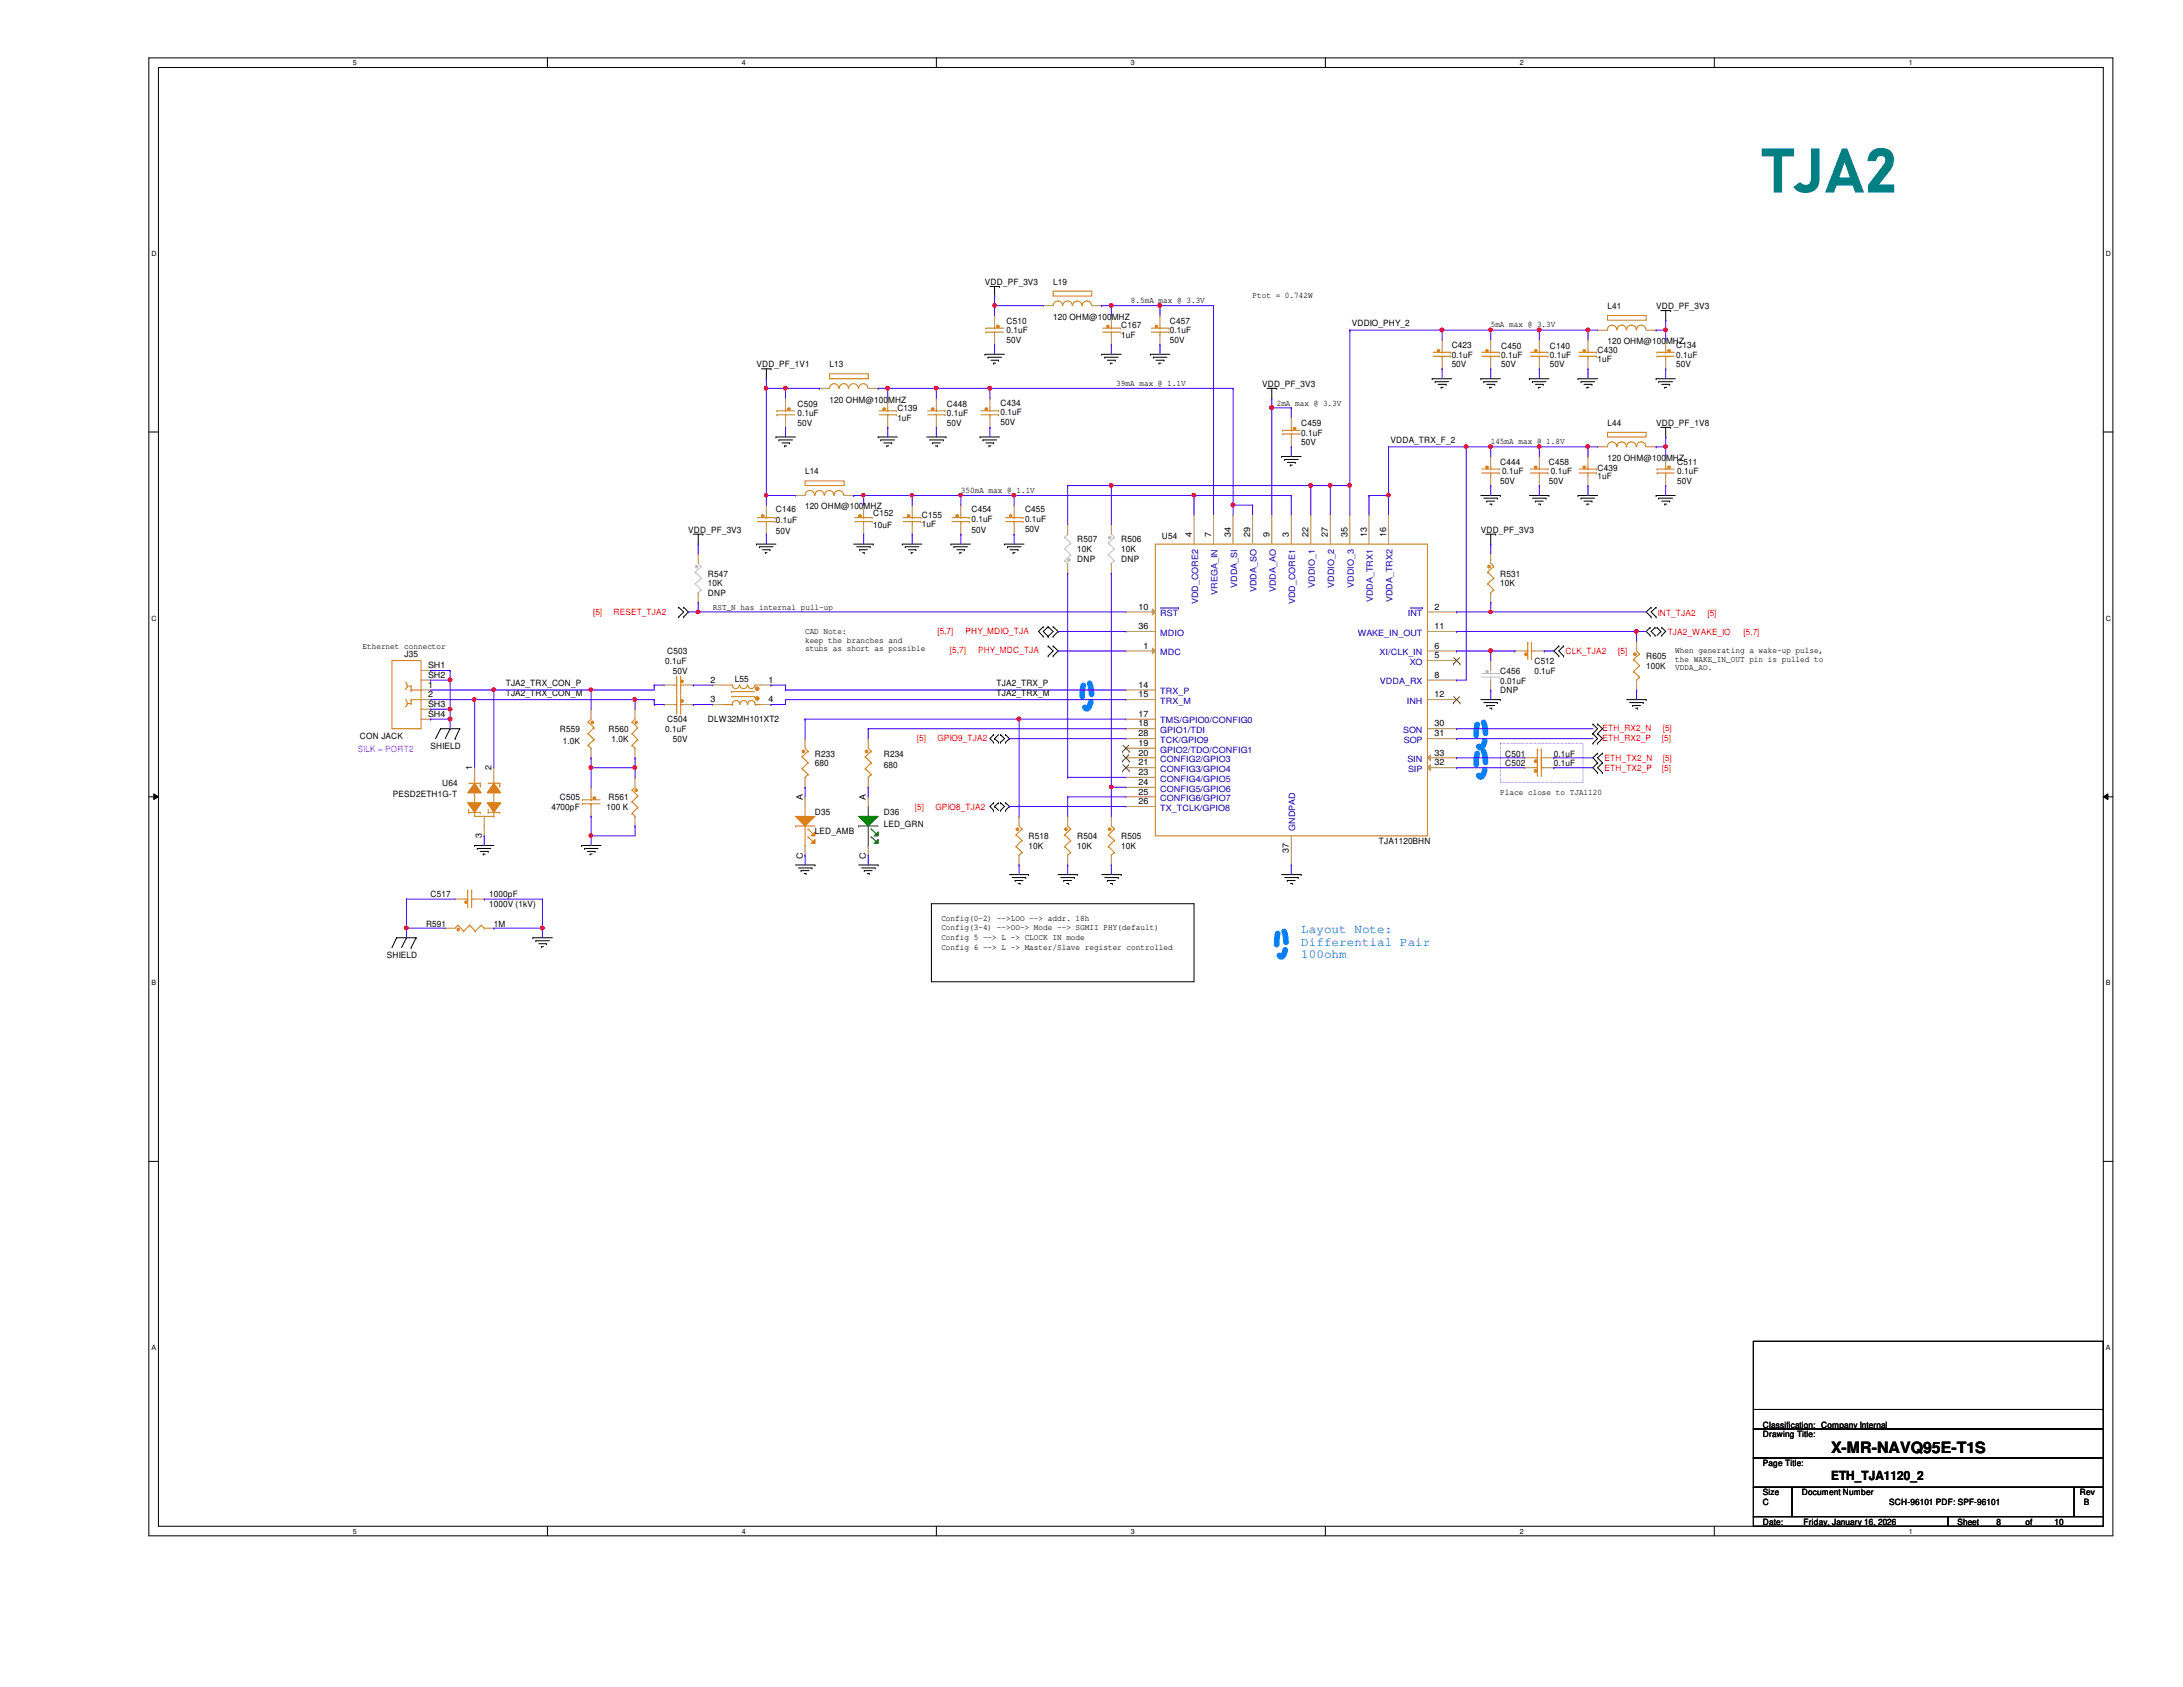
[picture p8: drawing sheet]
<svg xmlns="http://www.w3.org/2000/svg" width="279mm" height="216mm" viewBox="0 0 279 216" stroke-linecap="round" stroke-linejoin="round" font-family="sans-serif">
<defs><g id="words">
<text font-size="8" fill="#008080" x="225.6" y="24.6">TJA2</text>
<text font-size="2" x="234.4" y="186">X-MR-NAVQ95E-T1S</text>
<g font-size="1.6" fill="#0080ff">
<text x="166.5" y="119.4">Layout Note:</text>
<text x="166.5" y="121">Differential Pair</text>
<text x="166.5" y="122.6">100ohm</text>
</g>
<text font-size="1.6" x="234.4" y="189.4">ETH_TJA1120_2</text>
<g font-size="1.1">
<text x="126.1" y="36.4">VDD_PF_3V3</text>
<text x="128.8" y="41.4">C510</text>
<text x="134.8" y="36.4">L19</text>
<text x="134.8" y="40.9">120 OHM@100MHZ</text>
<text x="144.7" y="38.8">8.5mA max @ 3.3V</text>
<text x="149.7" y="41.4">C457</text>
<text x="160.3" y="38.2">Ptot = 0.742W</text>
<text x="173" y="41.8">VDDIO_PHY_2</text>
<text x="190.8" y="41.9">5mA max @ 3.3V</text>
<text x="205.7" y="39.6">L41</text>
<text x="212" y="39.6">VDD_PF_3V3</text>
<text x="96.8" y="47">VDD_PF_1V1</text>
<text x="106.2" y="47">L13</text>
<text x="128.8" y="42.7">0.1uF</text>
<text x="128.8" y="43.9">50V</text>
<text x="143.5" y="42">C167</text>
<text x="143.5" y="43.3">1uF</text>
<text x="149.7" y="42.7">0.1uF</text>
<text x="149.7" y="43.9">50V</text>
<text x="185.8" y="44.5">C423</text>
<text x="185.8" y="45.8">0.1uF</text>
<text x="185.8" y="47">50V</text>
<text x="192.2" y="44.7">C450</text>
<text x="192.2" y="45.8">0.1uF</text>
<text x="192.2" y="46.9">50V</text>
<text x="198.4" y="44.7">C140</text>
<text x="198.4" y="45.8">0.1uF</text>
<text x="198.4" y="46.9">50V</text>
<text x="204.5" y="45.2">C430</text>
<text x="204.5" y="46.3">1uF</text>
<text x="205.7" y="44">120 OHM@100MHZ</text>
<text x="214.5" y="44.5">C134</text>
<text x="214.5" y="45.8">0.1uF</text>
<text x="214.5" y="47">50V</text>
<text x="102.1" y="52">C509</text>
<text x="102.1" y="53.3">0.1uF</text>
<text x="106.2" y="51.5">120 OHM@100MHZ</text>
<text x="114.9" y="52.6">C139</text>
<text x="114.9" y="53.9">1uF</text>
<text x="121.2" y="52">C448</text>
<text x="121.2" y="53.3">0.1uF</text>
<text x="128.1" y="51.9">C434</text>
<text x="128.1" y="53.1">0.1uF</text>
<text x="142.9" y="49.4">39mA max @ 1.1V</text>
<text x="161.5" y="49.5">VDD_PF_3V3</text>
<text x="163.4" y="51.9">2mA max @ 3.3V</text>
<text x="102.1" y="54.5">50V</text>
<text x="121.2" y="54.5">50V</text>
<text x="128.1" y="54.4">50V</text>
<text x="166.5" y="54.5">C459</text>
<text x="166.5" y="55.8">0.1uF</text>
<text x="166.5" y="57">50V</text>
<text x="178" y="56.7">VDDA_TRX_F_2</text>
<text x="190.8" y="56.9">145mA max @ 1.8V</text>
<text x="192" y="59.5">C444</text>
<text x="198.2" y="59.5">C458</text>
<text x="205.7" y="54.5">L44</text>
<text x="205.7" y="59">120 OHM@100MHZ</text>
<text x="212" y="54.5">VDD_PF_1V8</text>
<text x="214.7" y="59.5">C511</text>
<text x="99.3" y="65.6">C146</text>
<text x="103" y="60.7">L14</text>
<text x="103" y="65.2">120 OHM@100MHZ</text>
<text x="123" y="63.1">350mA max @ 1.1V</text>
<text x="124.3" y="65.6">C454</text>
<text x="131.2" y="65.6">C455</text>
<text x="192" y="62">50V</text>
<text x="192.3" y="60.7">0.1uF</text>
<text x="198.2" y="62">50V</text>
<text x="198.5" y="60.7">0.1uF</text>
<text x="204.5" y="60.2">C439</text>
<text x="204.5" y="61.3">1uF</text>
<text x="214.7" y="60.7">0.1uF</text>
<text x="214.7" y="62">50V</text>
<text x="88.1" y="68.2">VDD_PF_3V3</text>
<text x="99.3" y="66.9">0.1uF</text>
<text x="99.3" y="68.3">50V</text>
<text x="111.8" y="66.1">C152</text>
<text x="111.8" y="67.6">10uF</text>
<text x="118" y="66.3">C155</text>
<text x="118" y="67.4">1uF</text>
<text x="124.3" y="66.8">0.1uF</text>
<text x="124.3" y="68.2">50V</text>
<text x="131.2" y="66.8">0.1uF</text>
<text x="131.2" y="68.1">50V</text>
<text x="137.9" y="69.4">R507</text>
<text x="137.9" y="70.7">10K</text>
<text x="137.9" y="71.9">DNP</text>
<text x="143.5" y="69.4">R506</text>
<text x="143.5" y="70.7">10K</text>
<text x="143.5" y="71.9">DNP</text>
<text x="148.7" y="68.9">U54</text>
<text x="152.5" y="68.7" transform="rotate(-90 152.5 68.7)">4</text>
<text x="155" y="68.7" transform="rotate(-90 155 68.7)">7</text>
<text x="157.5" y="68.7" transform="rotate(-90 157.5 68.7)">34</text>
<text x="160" y="68.7" transform="rotate(-90 160 68.7)">29</text>
<text x="162.5" y="68.7" transform="rotate(-90 162.5 68.7)">9</text>
<text x="165" y="68.7" transform="rotate(-90 165 68.7)">3</text>
<text x="167.5" y="68.7" transform="rotate(-90 167.5 68.7)">22</text>
<text x="170" y="68.7" transform="rotate(-90 170 68.7)">27</text>
<text x="172.5" y="68.7" transform="rotate(-90 172.5 68.7)">35</text>
<text x="174.9" y="68.7" transform="rotate(-90 174.9 68.7)">13</text>
<text x="177.4" y="68.7" transform="rotate(-90 177.4 68.7)">16</text>
<text x="189.5" y="68.2">VDD_PF_3V3</text>
<text x="90.6" y="73.8">R547</text>
<text x="90.6" y="75.1">10K</text>
<text x="90.6" y="76.3">DNP</text>
<text x="192" y="73.8">R531</text>
<text x="192" y="75.1">10K</text>
<text x="46.4" y="83">Ethernet connector</text>
<text x="85.4" y="83.7">C503</text>
<text x="91.2" y="78">RST_N has internal pull-up</text>
<text x="103" y="81.2">CAD Note:</text>
<text x="103" y="82.3">keep the branches and</text>
<text x="103" y="83.4">stubs as short as possible</text>
<text x="145.7" y="78">10</text>
<text x="145.7" y="80.5">36</text>
<text x="146.3" y="83">1</text>
<text x="183.6" y="83">6</text>
<text x="183.6" y="78">2</text>
<text x="183.6" y="80.5">11</text>
<text x="214.4" y="83.6">When generating a wake-up pulse,</text>
<text x="51.8" y="84.1">J35</text>
<text x="54.8" y="88">1</text>
<text x="54.8" y="89.2">2</text>
<text x="54.8" y="85.5">SH1</text>
<text x="54.8" y="86.7">SH2</text>
<text x="64.7" y="89.1">TJA2_TRX_CON_M</text>
<text x="64.7" y="87.8">TJA2_TRX_CON_P</text>
<text x="85.1" y="85">0.1uF</text>
<text x="86.1" y="86.2">50V</text>
<text x="90.9" y="87.4">2</text>
<text x="90.9" y="89.9">3</text>
<text x="94.1" y="87.2">L55</text>
<text x="98.3" y="87.4">1</text>
<text x="98.3" y="89.9">4</text>
<text x="127.6" y="87.8">TJA2_TRX_P</text>
<text x="127.6" y="89.1">TJA2_TRX_M</text>
<text x="145.7" y="88">14</text>
<text x="145.7" y="89.2">15</text>
<text x="183.6" y="84.2">5</text>
<text x="183.6" y="89.2">12</text>
<text x="183.6" y="86.7">8</text>
<text x="192" y="86.2">C456</text>
<text x="192" y="87.5">0.01uF</text>
<text x="192" y="88.7">DNP</text>
<text x="196.4" y="85">C512</text>
<text x="196.4" y="86.2">0.1uF</text>
<text x="210.7" y="84.4">R605</text>
<text x="210.7" y="85.6">100K</text>
<text x="214.4" y="84.7">the WAKE_IN_OUT pin is pulled to</text>
<text x="214.4" y="85.8">VDDA_AO.</text>
<text x="46.1" y="94.6">CON JACK</text>
<text x="54.8" y="90.5">SH3</text>
<text x="54.8" y="91.7">SH4</text>
<text x="55.1" y="95.8">SHIELD</text>
<text x="71.7" y="93.7">R559</text>
<text x="72.1" y="95.2">1.0K</text>
<text x="77.9" y="93.7">R560</text>
<text x="78.3" y="95">1.0K</text>
<text x="85.1" y="93.7">0.1uF</text>
<text x="85.4" y="92.5">C504</text>
<text x="86.1" y="95">50V</text>
<text x="90.6" y="92.5">DLW32MH101XT2</text>
<text x="145.7" y="91.7">17</text>
<text x="145.7" y="93">18</text>
<text x="145.7" y="94.2">28</text>
<text x="145.7" y="95.5">19</text>
<text x="183.6" y="93">30</text>
<text x="183.6" y="94.2">31</text>
<text x="56.6" y="100.5">U64</text>
<text x="60.5" y="98.6" transform="rotate(-90 60.5 98.6)">1</text>
<text x="62.9" y="98.6" transform="rotate(-90 62.9 98.6)">2</text>
<text x="104.3" y="96.8">R233</text>
<text x="104.3" y="98">680</text>
<text x="113.1" y="96.8">R234</text>
<text x="113.1" y="98.3">680</text>
<text x="145.7" y="96.7">20</text>
<text x="145.7" y="98">21</text>
<text x="145.7" y="99.2">23</text>
<text x="145.7" y="100.5">24</text>
<text x="145.7" y="101.7">25</text>
<text x="183.6" y="96.7">33</text>
<text x="183.6" y="98">32</text>
<text x="192" y="101.7">Place close to TJA1120</text>
<text x="192.7" y="98">C502</text>
<text x="192.7" y="96.8">C501</text>
<text x="198.9" y="98">0.1uF</text>
<text x="198.9" y="96.8">0.1uF</text>
<text x="50.3" y="102">PESD2ETH1G-T</text>
<text x="61.7" y="107.2" transform="rotate(-90 61.7 107.2)">3</text>
<text x="70.6" y="103.7">4700pF</text>
<text x="71.7" y="102.4">C505</text>
<text x="77.6" y="103.7">100 K</text>
<text x="77.9" y="102.4">R561</text>
<text x="102.7" y="102.3" transform="rotate(-90 102.7 102.3)">A</text>
<text x="104.3" y="104.3">D35</text>
<text x="104.3" y="106.8">LED_AMB</text>
<text x="110.8" y="102.3" transform="rotate(-90 110.8 102.3)">A</text>
<text x="113.1" y="104.3">D36</text>
<text x="113.1" y="105.8">LED_GRN</text>
<text x="131.7" y="107.4">R518</text>
<text x="137.9" y="107.4">R504</text>
<text x="143.5" y="107.4">R505</text>
<text x="145.7" y="102.9">26</text>
<text x="102.7" y="109.9" transform="rotate(-90 102.7 109.9)">C</text>
<text x="110.8" y="109.9" transform="rotate(-90 110.8 109.9)">C</text>
<text x="131.7" y="108.6">10K</text>
<text x="137.9" y="108.6">10K</text>
<text x="143.5" y="108.6">10K</text>
<text x="165" y="109.1" transform="rotate(-90 165 109.1)">37</text>
<text x="176.5" y="108">TJA1120BHN</text>
<text x="54.5" y="118.6">R591</text>
<text x="55.1" y="114.8">C517</text>
<text x="62.6" y="116.1">1000V (1kV)</text>
<text x="62.6" y="114.8">1000pF</text>
<text x="63.2" y="118.6">1M</text>
<text x="120.5" y="117.9">Config(0-2) --&gt;LOO --&gt; addr. 18h</text>
<text x="120.5" y="119.1">Config(3-4) --&gt;OO-&gt; Mode --&gt; SGMII PHY(default)</text>
<text x="49.5" y="122.6">SHIELD</text>
<text x="120.5" y="120.4">Config 5 --&gt; L -&gt; CLOCK IN mode</text>
<text x="120.5" y="121.6">Config 6 --&gt; L -&gt; Master/Slave register controlled</text>
<text x="225.6" y="183.9">Drawing Title:</text>
<text x="225.6" y="182.7">Classification: Company Internal</text>
<text x="225.6" y="187.7">Page Title:</text>
<text x="225.6" y="191.4">Size</text>
<text x="230.6" y="191.4">Document Number</text>
<text x="266.2" y="191.4">Rev</text>
<text x="225.6" y="195.2">Date:</text>
<text x="225.6" y="192.7">C</text>
<text x="230.8" y="195.2">Friday, January 16, 2026</text>
<text x="241.8" y="192.7">SCH-96101 PDF: SPF-96101</text>
<text x="250.5" y="195.2">Sheet</text>
<text x="255.5" y="195.2">8</text>
<text x="259.2" y="195.2">of</text>
<text x="263" y="195.2">10</text>
<text x="266.7" y="192.7">B</text>
</g>
<g font-size="1.1" fill="#00c">
<text x="153.3" y="77.3" transform="rotate(-90 153.3 77.3)">VDD_CORE2</text>
<text x="155.8" y="76.1" transform="rotate(-90 155.8 76.1)">VREGA_IN</text>
<text x="158.3" y="75.2" transform="rotate(-90 158.3 75.2)">VDDA_SI</text>
<text x="160.8" y="75.8" transform="rotate(-90 160.8 75.8)">VDDA_SO</text>
<text x="163.3" y="75.8" transform="rotate(-90 163.3 75.8)">VDDA_AO</text>
<text x="165.8" y="77.3" transform="rotate(-90 165.8 77.3)">VDD_CORE1</text>
<text x="168.3" y="75.2" transform="rotate(-90 168.3 75.2)">VDDIO_1</text>
<text x="170.8" y="75.2" transform="rotate(-90 170.8 75.2)">VDDIO_2</text>
<text x="173.3" y="75.2" transform="rotate(-90 173.3 75.2)">VDDIO_3</text>
<text x="175.7" y="77.1" transform="rotate(-90 175.7 77.1)">VDDA_TRX1</text>
<text x="178.2" y="77.1" transform="rotate(-90 178.2 77.1)">VDDA_TRX2</text>
<text x="148.5" y="83.9">MDC</text>
<text x="148.5" y="78.9">RST</text>
<text x="148.5" y="81.4">MDIO</text>
<text x="173.8" y="81.4">WAKE_IN_OUT</text>
<text x="176.6" y="83.9">XI/CLK_IN</text>
<text x="180.2" y="78.9">INT</text>
<text x="148.5" y="88.9">TRX_P</text>
<text x="176.6" y="87.6">VDDA_RX</text>
<text x="180.4" y="85.1">XO</text>
<text x="148.5" y="90.1">TRX_M</text>
<text x="148.5" y="92.6">TMS/GPIO0/CONFIG0</text>
<text x="148.5" y="93.8">GPIO1/TDI</text>
<text x="148.5" y="95.1">TCK/GPIO9</text>
<text x="179.6" y="93.8">SON</text>
<text x="179.7" y="95.1">SOP</text>
<text x="180" y="90.1">INH</text>
<text x="148.5" y="96.3">GPIO2/TDO/CONFIG1</text>
<text x="148.5" y="97.5">CONFIG2/GPIO3</text>
<text x="148.5" y="98.8">CONFIG3/GPIO4</text>
<text x="148.5" y="100">CONFIG4/GPIO5</text>
<text x="148.5" y="101.3">CONFIG5/GPIO6</text>
<text x="180.1" y="97.5">SIN</text>
<text x="180.2" y="98.8">SIP</text>
<text x="148.5" y="102.5">CONFIG6/GPIO7</text>
<text x="148.5" y="103.8">TX_TCLK/GPIO8</text>
<text x="165.8" y="106.3" transform="rotate(-90 165.8 106.3)">GNDPAD</text>
</g>
<g font-size="1.1" fill="#f00">
<text x="75.9" y="78.7">[5]</text>
<text x="78.5" y="78.7">RESET_TJA2</text>
<text x="120" y="81.2">[5,7]</text>
<text x="121.6" y="83.6">[5,7]</text>
<text x="123.6" y="81.2">PHY_MDIO_TJA</text>
<text x="125.2" y="83.6">PHY_MDC_TJA</text>
<text x="200.4" y="83.7">CLK_TJA2</text>
<text x="207.1" y="83.7">[5]</text>
<text x="212.2" y="78.8">INT_TJA2</text>
<text x="213.4" y="81.3">TJA2_WAKE_IO</text>
<text x="218.5" y="78.8">[5]</text>
<text x="223.1" y="81.3">[5,7]</text>
<text x="117.3" y="94.8">[5]</text>
<text x="120" y="94.8">GPIO9_TJA2</text>
<text x="205.1" y="93.6">ETH_RX2_N</text>
<text x="205.1" y="94.8">ETH_RX2_P</text>
<text x="212.7" y="94.8">[5]</text>
<text x="212.8" y="93.6">[5]</text>
<text x="205.4" y="97.5">ETH_TX2_N</text>
<text x="205.4" y="98.7">ETH_TX2_P</text>
<text x="212.7" y="98.7">[5]</text>
<text x="212.8" y="97.5">[5]</text>
<text x="117.1" y="103.7">[5]</text>
<text x="119.7" y="103.7">GPIO8_TJA2</text>
</g>
<text font-size="1.1" fill="#f0f" x="45.8" y="96.2">SILK = PORT2</text>
<g font-size=".9">
<text x="45.2" y="8.3">5</text>
<text x="95" y="8.3">4</text>
<text x="144.7" y="8.3">3</text>
<text x="194.5" y="8.3">2</text>
<text x="244.3" y="8.3">1</text>
<text x="19.4" y="32.8">D</text>
<text x="269.5" y="32.8">D</text>
<text x="19.4" y="79.4">C</text>
<text x="269.5" y="79.4">C</text>
<text x="19.4" y="126.1">B</text>
<text x="269.5" y="126.1">B</text>
<text x="19.4" y="172.8">A</text>
<text x="269.5" y="172.8">A</text>
<text x="45.2" y="196.3">5</text>
<text x="95" y="196.3">4</text>
<text x="144.7" y="196.3">3</text>
<text x="194.5" y="196.3">2</text>
<text x="244.3" y="196.3">1</text>
</g>
</g></defs>
<path d="M19.1 7.4h251.3v189.2h-251.3zM20.3 8.6h248.9v186.7h-248.9z" fill="none" stroke="#000" stroke-width=".13"/>
<g fill="#fff">
<path d="M45.2 7.5h.5v1.1h-.5z"/>
<path d="M45.2 195.5h.5v1h-.5z"/>
</g>
<path d="M70.1 7.4v1.2M70.1 195.3v1.3" fill="none" stroke="#000" stroke-width=".13"/>
<g fill="#fff">
<path d="M95 7.5h.5v1.1h-.5z"/>
<path d="M95 195.5h.5v1h-.5z"/>
</g>
<path d="M119.8 7.4v1.2M119.8 195.3v1.3" fill="none" stroke="#000" stroke-width=".13"/>
<g fill="#fff">
<path d="M144.7 7.5h.5v1.1h-.5z"/>
<path d="M144.7 195.5h.5v1h-.5z"/>
</g>
<path d="M169.6 7.4v1.2M169.6 195.3v1.3" fill="none" stroke="#000" stroke-width=".13"/>
<g fill="#fff">
<path d="M194.5 7.5h.5v1.1h-.5z"/>
<path d="M194.5 195.5h.5v1h-.5z"/>
</g>
<path d="M219.4 7.4v1.2M219.4 195.3v1.3" fill="none" stroke="#000" stroke-width=".13"/>
<g fill="#fff">
<path d="M244.3 7.5h.5v1.1h-.5z"/>
<path d="M244.3 195.5h.5v1h-.5z"/>
<path d="M19.4 32h.6v1h-.6z"/>
<path d="M269.5 32h.7v1h-.7z"/>
<path d="M19.4 78.6h.6v1h-.6z"/>
<path d="M269.5 78.6h.7v1h-.7z"/>
</g>
<path d="M19.1 55.3h1.2M269.2 55.3h1.2" fill="none" stroke="#000" stroke-width=".13"/>
<g fill="#fff">
<path d="M19.4 125.3h.6v1h-.6z"/>
<path d="M269.5 125.3h.6v1h-.6z"/>
</g>
<path d="M19.1 102h1.2M19.7 101.6l.6 .4-.6 .3zM269.2 102l.6-.4v.7zM269.2 102h1.2" fill="none" stroke="#000" stroke-width=".13"/>
<path d="M19.7 101.6l.6 .4-.6 .3zM269.2 102l.6-.4v.7z" fill="#000"/>
<g fill="#fff">
<path d="M19.4 172h.5v1h-.5z"/>
<path d="M269.5 172h.6v1h-.6z"/>
</g>
<g fill="none" stroke="#000" stroke-width=".13">
<path d="M126.7 36.7h1.2M127.3 37.9h.1M127.3 36.7v1.2M127.9 36.7h.1M212.6 39.8h1.2M213.2 39.8v1.2M213.8 39.8h.1M97.5 47.2h1.2M98.1 48.5h.1M98.1 47.2v1.3M98.7 47.2h.1M99.3 55.9h.1"/>
<path d="M99.3 55.9h2.5M99.7 56.3h.1M99.7 56.3h1.7M100.1 56.7h.9M100.4 57.1h.1M100.4 57.1h.3M101 56.7h.1M112.4 55.9h.1M112.4 55.9h2.5M112.7 56.3h.1M112.7 56.3h1.8M113.1 56.7h1"/>
<path d="M113.5 57.1h.1M113.5 57.1h.2M114.1 56.7h.1M118.6 55.9h2.5M119 56.3h1.7M119.3 56.7h.1M119.3 56.7h1.1M119.7 57.1h.3M120 57.1h.1M120.7 56.3h.1M121.1 55.9h.1M125.4 55.9h.1"/>
<path d="M125.4 55.9h2.5M125.8 56.3h.1M125.8 56.3h1.8M126.1 45.3h.1M126.1 45.3h2.5M126.2 56.7h1M126.4 45.7h.1M126.4 45.7h1.8M126.6 57.1h.1M126.6 57.1h.2M126.8 46.1h1M127.2 56.7h.1"/>
<path d="M127.2 46.5h.1M127.2 46.5h.2M127.8 46.1h.1M141 45.3h.1M141 45.3h2.5M141.4 45.7h.1M141.4 45.7h1.7M141.7 46.1h1M142.1 46.5h.1M142.1 46.5h.3M142.7 46.1h.1M147.2 45.3h.1"/>
<path d="M147.2 45.3h2.5M147.6 45.7h.1M147.6 45.7h1.8M148 46.1h1M148.3 46.5h.1M148.3 46.5h.3M149 46.1h.1M162.2 49.7h1.2M162.8 51h.1M162.8 49.7v1.3M163.4 49.7h.1M164 58.4h.1"/>
<path d="M164 58.4h2.5M164.4 58.8h.1M164.4 58.8h1.8M164.8 59.2h1M165.1 59.5h.1M165.1 59.5h.3M165.8 59.2h.1M183.3 48.5h.1M183.3 48.5h2.5M183.7 48.9h.1M183.7 48.9h1.7M184.1 49.2h1"/>
<path d="M184.4 49.6h.1M184.4 49.6h.3M185.1 49.2h.1M189.5 48.5h.1M189.5 48.5h2.5M189.9 48.9h.1M189.9 48.9h1.7M190.3 49.2h1M190.7 49.6h.1M190.7 49.6h.2M191.3 49.2h.1M195.7 48.5h.1"/>
<path d="M195.7 48.5h2.5M196.1 48.9h.1M196.1 48.9h1.8M196.5 49.2h1M196.9 49.6h.1M196.9 49.6h.2M197.5 49.2h.1M202 48.5h.1M202 48.5h2.5M202.4 48.9h.1M202.4 48.9h1.7M202.7 49.2h1.1"/>
<path d="M203.1 49.6h.1M203.1 49.6h.3M203.8 49.2h.1M212 48.5h.1M212 48.5h2.4M212.3 48.9h.1M212.3 48.9h1.8M212.6 54.7h1.2M212.7 49.2h1M213.1 49.6h.1M213.1 49.6h.2M213.2 55.9h.1"/>
<path d="M213.2 41h.1M213.2 54.7v1.2M213.7 49.2h.1M213.8 54.7h.1M86.9 77.7h.1M86.9 79h.1M86.9 77.7l.6 .6-.6 .7M87.5 79h.1M87.5 77.7h.1M87.5 77.7l.6 .6-.6 .7M88.7 68.4h1.3M89.4 69.6h.1"/>
<path d="M89.4 68.4v1.2M90 68.4h.1M96.8 69.6h.1M96.8 69.6h2.5M97.2 70h.1M97.2 70h1.7M97.6 70.4h1M98 70.7h.1M98 70.7h.2M98.6 70.4h.1M109.3 69.6h2.5M109.6 70h1.8"/>
<path d="M110 70.4h.1M110 70.4h1M110.4 70.7h.2M110.6 70.7h.1M111.4 70h.1M111.8 69.6h.1M115.5 69.6h.1M115.5 69.6h2.5M115.9 70h.1M115.9 70h1.7M116.2 70.4h1M116.6 70.7h.1"/>
<path d="M116.6 70.7h.2M117.2 70.4h.1M121.7 69.6h.1M121.7 69.6h2.5M122.1 70h.1M122.1 70h1.7M122.5 70.4h.9M122.9 70.7h.1M122.9 70.7h.2M123.4 70.4h.1M128.6 69.6h.1M128.6 69.6h2.5"/>
<path d="M128.9 70h.1M128.9 70h1.8M129.3 70.4h1M129.7 70.7h.1M129.7 70.7h.2M130.3 70.4h.1M189.5 63.4h2.5M189.9 63.8h1.7M190.2 68.4h1.2M190.3 64.1h.1M190.3 64.1h1M190.7 64.5h.2"/>
<path d="M190.8 69.6h.1M190.8 68.4v1.2M190.9 64.5h.1M191.4 68.4h.1M191.6 63.8h.1M192 63.4h.1M195.7 63.4h2.5M196.1 63.8h1.8M196.5 64.1h.1M196.5 64.1h1M196.9 64.5h.2M197.1 64.5h.1"/>
<path d="M197.9 63.8h.1M198.2 63.4h.1M202 63.4h.1M202 63.4h2.5M202.4 63.8h.1M202.4 63.8h1.7M202.7 64.1h1.1M203.1 64.5h.1M203.1 64.5h.3M203.8 64.1h.1M211.3 77.7h.1M211.3 79h.1"/>
<path d="M211.3 77.7l-.6 .6 .6 .7M212 63.4h.1M212 79h.1M212 77.7h.1M212 63.4h2.4M212 77.7l-.7 .6 .7 .7M212.3 63.8h.1M212.3 63.8h1.8M212.7 64.1h1M213.1 64.5h.1M213.1 64.5h.2M213.7 64.1h.1"/>
<path d="M56.4 93.3h.1M56.4 93.3l-.6 1.2M56.4 93.3h2.4M57.6 93.3h.1M57.6 93.3l-.6 1.2M58.3 94.5h.1M58.8 93.3h.1M58.8 93.3l-.5 1.2M127.2 94h.1M127.2 95h.1M127.2 94l-.5 .5 .5 .5M127.3 94.5h.1"/>
<path d="M127.3 94.5l.5 .5M127.8 95h.1M127.8 94l-.5 .5M128.1 95h.1M128.1 94h.1M128.1 94l.5 .5-.5 .5M128.7 95h.1M128.7 94h.1M128.7 94l.5 .5-.5 .5M133.5 81.4h.1M133.5 80.2h.1M133.5 80.2l-.6 .6 .6 .6"/>
<path d="M134.2 80.2h.1M134.2 81.4h.1M134.2 82.7h.1M134.2 83.9h.1M134.2 80.2l-.7 .6 .7 .6M134.2 80.2l.6 .6-.6 .6M134.2 82.7l.6 .6-.6 .6M134.8 81.4h.1M134.8 80.2h.1M134.8 83.9h.1M134.8 82.7h.1M134.8 80.2l.6 .6-.6 .6"/>
<path d="M134.8 82.7l.6 .6-.6 .6M189.5 89.5h2.5M189.9 89.9h1.7M190.3 90.3h.1M190.3 90.3h1M190.7 90.6h.2M190.9 90.6h.1M191.6 89.9h.1M192 89.5h.1M199.5 82.7h.1M199.5 83.9h.1M199.5 82.7l-.6 .6 .6 .6"/>
<path d="M200.1 83.9h.1M200.1 82.7h.1M200.1 82.7l-.6 .6 .6 .6M203.9 93.9h.1M203.9 92.7h.1M203.9 95.1h.1M203.9 92.7l.6 .6-.6 .6M203.9 93.9l.6 .6-.6 .6M204.5 93.9h.1M204.5 92.7h.1M204.5 95.1h.1M204.5 96.4h.1"/>
<path d="M204.5 97.6h.1M204.5 98.9h.1M204.5 92.7l.6 .6-.6 .6M204.5 93.9l.6 .6-.6 .6M204.5 96.4l-.6 .6 .6 .6M204.5 97.6l-.6 .7 .6 .6M205.1 97.6h.1M205.1 96.4h.1M205.1 98.9h.1M205.1 96.4l-.6 .6 .6 .6M205.1 97.6l-.6 .7 .6 .6M208.2 89.5h2.5"/>
<path d="M208.6 89.9h1.7M209 90.3h.1M209 90.3h1M209.3 90.6h.3M209.6 90.6h.1M210.3 89.9h.1M210.7 89.5h.1M211.2 80.3h.1M211.2 81.3h.1M211.2 80.3l-.5 .5 .5 .5M211.8 80.3h.1M211.8 81.3h.1"/>
<path d="M211.8 80.3l-.5 .5 .5 .5M212.1 80.3h.1M212.1 80.3l.5 .5M212.6 80.8h.1M212.6 80.8l-.5 .5M212.7 81.3h.1M212.7 80.3h.1M212.7 80.3l.5 .5-.5 .5M60.7 108.2h.1M60.7 108.2h2.5M61.1 108.6h.1M61.1 108.6h1.7"/>
<path d="M61.5 109h1M61.8 109.3h.1M61.8 109.3h.3M62.5 109h.1M74.4 108.2h.1M74.4 108.2h2.5M74.8 108.6h.1M74.8 108.6h1.7M75.2 109h1M75.5 109.3h.1M75.5 109.3h.3M76.2 109h.1"/>
<path d="M101.8 110.7h2.5M102.2 111.1h1.7M102.5 111.4h.1M102.5 111.4h1M102.9 111.8h.3M103.2 111.8h.1M103.9 111.1h.1M104.3 110.7h.1M109.9 110.7h2.5M110.3 111.1h1.7M110.6 111.4h.1M110.6 111.4h1"/>
<path d="M111 111.8h.3M111.3 111.8h.1M112 111.1h.1M112.4 110.7h.1M119.2 115.7h33.6v9.9h-33.6zM127.2 103.7h.1M127.2 102.7h.1M127.2 102.7l-.5 .5 .5 .5M127.3 103.2h.1M127.3 103.2l.5 .5M127.8 102.7h.1M127.8 102.7l-.5 .5"/>
<path d="M128.1 102.7h.1M128.1 103.7h.1M128.1 102.7l.5 .5-.5 .5M128.7 102.7h.1M128.7 103.7h.1M128.7 102.7l.5 .5-.5 .5M129.2 111.9h2.5M129.5 112.3h1.8M129.9 112.7h.1M129.9 112.7h1M130.3 113.1h.3M130.6 113.1h.1"/>
<path d="M131.3 112.3h.1M131.7 111.9h.1M135.4 111.9h2.5M135.8 112.3h1.7M136.1 112.7h.1M136.1 112.7h1.1M136.5 113.1h.3M136.8 113.1h.1M137.5 112.3h.1M137.9 111.9h.1M141 111.9h2.5M141.4 112.3h1.7"/>
<path d="M141.7 112.7h.1M141.7 112.7h1M142.1 113.1h.3M142.4 113.1h.1M143.1 112.3h.1M143.5 111.9h.1M164 111.9h2.5M164.4 112.3h1.8M164.8 112.7h.1M164.8 112.7h1M165.1 113.1h.3M165.4 113.1h.1"/>
<path d="M166.2 112.3h.1M166.5 111.9h.1M50.8 120h.1M50.8 120l-.6 1.3M50.8 120h2.5M52 120h.1M52 120l-.6 1.3M52.6 121.3h.1M53.3 120h.1M53.3 120l-.7 1.3M68.2 120h.1M68.2 120h2.5"/>
<path d="M68.6 120.4h.1M68.6 120.4h1.7M69 120.8h.9M69.3 121.2h.1M69.3 121.2h.3M69.9 120.8h.1M19.1 148.6h1.2M269.2 148.6h1.2M224.4 171.7h44.8v11.2h-44.8zM224.4 182.9h44.8v3.7h-44.8zM224.4 186.6h44.8v3.7h-44.8zM224.4 190.3h5v3.8h-5z"/>
<path d="M224.4 194.1h24.9v1.2h-24.9zM224.4 180.4h44.8M229.4 190.3h36.1v3.8h-36.1zM249.3 194.1h19.9v1.2h-19.9zM265.5 190.3h3.7v3.8h-3.7zM269.2 180.4h.1"/>
</g>
<path d="M192 95.1h10.6v5h-10.6z" fill="none" stroke="#f0f" stroke-width=".13"/>
<path d="M138.9 87.1l.2-.1a1.36 1.36 0 0 1 .6 1.3 3.8 3.8 0 0 1-.4 2.3l-.2 .1a1.34 1.34 0 0 1-.6-1.3 3.8 3.8 0 0 1 .4-2.3zM189.3 92.1l.2-.1a1.36 1.36 0 0 1 .6 1.3 3.8 3.8 0 0 1-.4 2.3l-.2 .1a1.34 1.34 0 0 1-.5-1.3 3.8 3.8 0 0 1 .3-2.3zM189.3 95.8h.2a1.36 1.36 0 0 1 .6 1.2 3.8 3.8 0 0 1-.4 2.3l-.2 .1a1.34 1.34 0 0 1-.5-1.2 3.8 3.8 0 0 1 .3-2.4zM163.8 118.9l.2-.1a1.36 1.36 0 0 1 .6 1.2 3.8 3.8 0 0 1-.4 2.4l-.2 .1a1.34 1.34 0 0 1-.6-1.3 3.8 3.8 0 0 1 .4-2.3z" fill="none" stroke="#0080ff" stroke-width=".72" stroke-dasharray="1.4 1.4"/>
<g fill="none" stroke="#cc8006" stroke-width=".13">
<path d="M50.2 84.5h3.7v8.8h-3.7zM51.9 89.5a.58 .58 0 0 1 0 1M51.9 87.3a.58 .58 0 0 1 0 .9M52.2 87.8h.1M52.2 90h.1M52.2 87.8h.4M52.2 90h.4M52.6 88.3h.1M52.6 89.5h.1M52.6 87.8h.1M52.6 90h.1M52.6 88.3h1.3"/>
<path d="M52.6 89.5h1.3M52.6 87.8v.5M52.6 89.5v.5M195.5 82.2h.1M195.5 82.2v2.2M196 82.2h.1M196 83.3h.1M196 82.2v2.2M196 83.3h.4"/>
</g>
<path d="M53.9 88.3h1.2M53.9 89.5h1.2M53.9 85.8h1.2M53.9 87h1.2M53.9 90.8h1.2M53.9 92h1.2M55.1 88.3h.1M55.1 89.5h.1M55.1 85.8h.1M55.1 87h.1M55.1 90.8h.1M55.1 92h.1" fill="none" stroke="#a84" stroke-width=".13"/>
<path d="M195.2 83.6h.2v.3h-.2z" fill-rule="evenodd" fill="#cc8006"/>
<g fill="none" stroke="#cc8006" stroke-width=".13">
<path d="M195.2 83.3h.3M195.2 83.6h.2v.3h-.2zM195.5 83.3h.1M209.1 84.4h.1M209.1 85.9h.1M209.1 84.4l.7 .8M209.1 85.9l.7 .8M209.5 87h.1M209.5 83.3l.3 .4M209.8 83.7h.1M209.8 85.2h.1M209.8 86.7h.1"/>
<path d="M209.8 83.7l-.7 .7M209.8 85.2l-.7 .7M209.8 86.7l-.3 .3"/>
</g>
<path d="M193.9 83.3h.1M193.9 83.3h1.3M196.4 83.3h1.3M197.7 83.3h.1" fill="none" stroke="#a84" stroke-width=".13"/>
<path d="M209.1 83.6h.3v.3h-.3z" fill-rule="evenodd" fill="#cc8006"/>
<path d="M209.1 83.6h.3v.3h-.3z" fill="none" stroke="#cc8006" stroke-width=".13"/>
<path d="M209.5 82.1h.1M209.5 88.3h.1M209.5 82.1v1.2M209.5 87v1.3" fill="none" stroke="#a84" stroke-width=".13"/>
<path d="M109.9 104.5h2.5l-1.3 1.2z" fill="#008000"/>
<path d="M109.9 104.5h2.5l-1.3 1.2z" fill="none" stroke="#008000" stroke-width=".13"/>
<path d="M112.4 106.5v.5h-.5z" fill="#008000"/>
<path d="M112.4 106.5v.5h-.5z" fill="none" stroke="#008000" stroke-width=".13"/>
<path d="M111.9 107.9l.5-.5v.5z" fill="#008000"/>
<path d="M109.9 105.7h.1M109.9 105.7h2.5M111.1 104.5h.1M111.1 108.2h.1M111.1 103.2v1.3M111.1 105.7v2.5M111.5 106.1h.1M111.5 107.1h.1M111.5 106.1l.6 .6M111.5 107.1l.6 .6M111.9 107.9l.5-.5v.5z" fill="none" stroke="#008000" stroke-width=".13"/>
<path d="M111.1 102h.1M111.1 109.4h.1M111.1 102v1.2M111.1 108.2v1.2" fill="none" stroke="#a84" stroke-width=".13"/>
<path d="M112.5 53.1h2.2M112.5 52.6h2.2M113.6 53.1h.1M113.6 53.1v.3M114.7 53.1h.1M114.7 52.6h.1" fill="none" stroke="#cc8006" stroke-width=".13"/>
<path d="M113 52.2h.3v.3h-.3z" fill-rule="evenodd" fill="#cc8006"/>
<g fill="none" stroke="#cc8006" stroke-width=".13">
<path d="M113 52.2h.3v.3h-.3zM113.6 52.6h.1M113.6 52.2v.4M103 61.6h5v.5h-5zM104.2 63.4a.59 .59 0 0 0-.6-.6 .59 .59 0 0 0-.6 .6M105.5 63.4a.57 .57 0 0 0-.6-.6 .57 .57 0 0 0-.6 .6M106.7 63.4a.57 .57 0 0 0-.6-.6 .57 .57 0 0 0-.6 .6M108 63.4a.59 .59 0 0 0-.6-.6 .59 .59 0 0 0-.6 .6M212.1 60.5h.1M212.1 60h.1M212.1 60.5h2.2M212.1 60h2.2"/>
<path d="M213.2 60.5h.1M213.2 60.5v.4"/>
</g>
<path d="M113.6 51h.1M113.6 54.7h.1M113.6 51v1.2M113.6 53.4v1.3M101.8 63.4h.1M101.8 63.4h1.2M108 63.4h1.3M109.3 63.4h.1" fill="none" stroke="#a84" stroke-width=".13"/>
<path d="M213.5 59.7h.2v.2h-.2z" fill-rule="evenodd" fill="#cc8006"/>
<path d="M202.1 45.6h2.2M202.1 45.1h2.2M203.2 45.6h.1M203.2 45.6v.4M204.3 45.6h.1M204.3 45.1h.1M213.2 59.6v.4M213.5 59.7h.2v.2h-.2zM213.2 60h.1" fill="none" stroke="#cc8006" stroke-width=".13"/>
<path d="M213.2 58.4h.1M213.2 58.4v1.2M213.2 62.1h.1M213.2 60.9v1.2" fill="none" stroke="#a84" stroke-width=".13"/>
<path d="M202.6 44.8h.3v.2h-.3z" fill-rule="evenodd" fill="#cc8006"/>
<g fill="none" stroke="#cc8006" stroke-width=".13">
<path d="M202.6 44.8h.3v.2h-.3zM203.2 45.1h.1M203.2 44.7v.4M80.9 101.1h.1M80.9 102.6h.1M80.9 104.1h.1M80.9 101.1l.7 .8M80.9 102.6l.7 .7M80.9 104.1l.4 .4M81.3 104.5h.1M81.3 100.8l-.4 .3M81.6 101.9h.1"/>
<path d="M81.6 103.3h.1M81.6 101.9l-.7 .7M81.6 103.3l-.7 .8"/>
</g>
<path d="M203.2 43.5h.1M203.2 47.2h.1M203.2 43.5v1.2M203.2 46v1.2" fill="none" stroke="#a84" stroke-width=".13"/>
<path d="M81.3 101h.2v.3h-.2z" fill-rule="evenodd" fill="#cc8006"/>
<g fill="none" stroke="#cc8006" stroke-width=".13">
<path d="M92.5 90.2h1.2M92.5 87.7h1.2M93.6 88.5h.1M93.6 88.5h3M93.6 89.2h3M93.7 90.2h.1M93.7 87.7h.1M94.6 90.1h.1a.46 .46 0 0 0-.5-.4 .46 .46 0 0 0-.5 .5M94.7 87.6a.48 .48 0 0 1-.7 .5l-.3-.4M95.6 90.1a.47 .47 0 0 0-.4-.5 .47 .47 0 0 0-.5 .5v.1M95.7 87.6a.49 .49 0 0 1-.5 .5 .49 .49 0 0 1-.5-.4M96.6 89.2h.1"/>
<path d="M96.6 90.1a.46 .46 0 0 0-.4-.4 .46 .46 0 0 0-.5 .5M96.6 87.6a.48 .48 0 0 1-.7 .5l-.2-.4M96.7 90.2h.1M96.7 87.7h.1M96.7 90.2h.8M96.7 87.7h.8M96.9 88.1h.1M81.3 101h.2v.3h-.2z"/>
</g>
<path d="M81.3 99.5h.1M81.3 99.5v1.3M81.3 105.7h.1M81.3 104.5v1.2" fill="none" stroke="#a84" stroke-width=".13"/>
<path d="M96.7 89.2h.4l.1 .2-.1 .1-.2 .1-.2-.1z" fill-rule="evenodd" fill="#cc8006"/>
<path d="M96.7 89.2h.4l.1 .2-.1 .1-.2 .1-.2-.1z" fill="none" stroke="#cc8006" stroke-width=".13"/>
<path d="M96.7 88h.4l.1 .1-.1 .2-.2 .1-.2-.1z" fill-rule="evenodd" fill="#cc8006"/>
<path d="M96.7 88h.4l.1 .1-.1 .2-.2 .1-.2-.1zM196.8 97.1h.1M196.8 97.1v2.3M197.3 97.1h.1M197.3 98.3h.1M197.3 97.1v2.3M197.3 98.3h.4" fill="none" stroke="#cc8006" stroke-width=".13"/>
<path d="M91.2 87.7h.1M91.2 90.2h.1M91.2 87.7h1.3M91.2 90.2h1.3M97.5 87.7h1.2M97.5 90.2h1.2M98.7 87.7h.1M98.7 90.2h.1" fill="none" stroke="#a84" stroke-width=".13"/>
<path d="M196.4 98.5h.3v.3h-.3z" fill-rule="evenodd" fill="#cc8006"/>
<path d="M196.4 98.3h.4M196.4 98.5h.3v.3h-.3zM196.8 98.3h.1M59.9 113.9h.1M59.9 113.9v2.3M60.4 113.9h.1M60.4 115.1h.1M60.4 113.9v2.3M60.4 115.1h.3" fill="none" stroke="#cc8006" stroke-width=".13"/>
<path d="M195.2 98.3h.1M195.2 98.3h1.2M197.7 98.3h1.2M198.9 98.3h.1" fill="none" stroke="#a84" stroke-width=".13"/>
<path d="M59.5 115.3h.3v.3h-.3z" fill-rule="evenodd" fill="#cc8006"/>
<path d="M195.9 45.6h2.2M195.9 45.1h2.2M197 45.6h.1M197 45.6v.4M198.1 45.6h.1M198.1 45.1h.1M59.5 115.1h.4M59.5 115.3h.3v.3h-.3zM59.9 115.1h.1" fill="none" stroke="#cc8006" stroke-width=".13"/>
<path d="M58.3 115.1h.1M58.3 115.1h1.2M60.7 115.1h1.3M62 115.1h.1" fill="none" stroke="#a84" stroke-width=".13"/>
<path d="M196.4 44.8h.3v.2h-.3z" fill-rule="evenodd" fill="#cc8006"/>
<path d="M196.4 44.8h.3v.2h-.3zM197 45.1h.1M197 44.7v.4M121.8 66.8h2.3M121.8 66.3h2.3M123 66.8h.1M123 66.8v.3M124.1 66.8h.1M124.1 66.3h.1" fill="none" stroke="#cc8006" stroke-width=".13"/>
<path d="M197 43.5h.1M197 47.2h.1M197 43.5v1.2M197 46v1.2" fill="none" stroke="#a84" stroke-width=".13"/>
<path d="M122.4 65.9h.2v.3h-.2z" fill-rule="evenodd" fill="#cc8006"/>
<g fill="none" stroke="#cc8006" stroke-width=".13">
<path d="M122.4 65.9h.2v.3h-.2zM123 66.3h.1M123 65.9v.4M80.9 92.4h.1M80.9 93.9h.1M80.9 95.4h.1M80.9 92.4l.7 .7M80.9 93.9l.7 .8M80.9 95.4l.4 .4M81.3 95.8h.1M81.3 92l-.4 .4M81.6 93.1h.1"/>
<path d="M81.6 94.7h.1M81.6 93.1l-.7 .8M81.6 94.7l-.7 .7"/>
</g>
<path d="M123 64.6h.1M123 68.4h.1M123 64.6v1.3M123 67.1v1.3" fill="none" stroke="#a84" stroke-width=".13"/>
<path d="M81.3 92.3h.2v.3h-.2z" fill-rule="evenodd" fill="#cc8006"/>
<g fill="none" stroke="#cc8006" stroke-width=".13">
<path d="M81.3 92.3h.2v.3h-.2zM130 106.8h.1M130 108.3h.1M130 106.8l.8 .8M130 108.3l.8 .8M130.4 109.4h.1M130.4 105.7l.4 .4M130.8 106.1h.1M130.8 107.6h.1M130.8 109.1h.1M130.8 106.1l-.8 .7M130.8 107.6l-.8 .7"/>
<path d="M130.8 109.1l-.4 .3"/>
</g>
<path d="M81.3 90.8h.1M81.3 97h.1M81.3 90.8v1.2M81.3 95.8v1.2" fill="none" stroke="#a84" stroke-width=".13"/>
<path d="M130.1 106h.2v.2h-.2z" fill-rule="evenodd" fill="#cc8006"/>
<path d="M141.1 42.5h2.3M141.1 42h2.3M142.2 42.5h.1M142.2 42.5v.4M143.4 42.5h.1M143.4 42h.1M130.1 106h.2v.2h-.2z" fill="none" stroke="#cc8006" stroke-width=".13"/>
<path d="M130.4 104.5h.1M130.4 110.7h.1M130.4 104.5v1.2M130.4 109.4v1.3" fill="none" stroke="#a84" stroke-width=".13"/>
<path d="M141.7 41.7h.2v.2h-.2z" fill-rule="evenodd" fill="#cc8006"/>
<path d="M141.7 41.7h.2v.2h-.2zM142.2 42h.1M142.2 41.6v.4" fill="none" stroke="#cc8006" stroke-width=".13"/>
<path d="M142.2 40.4h.1M142.2 44.1h.1M142.2 40.4v1.2M142.2 42.9v1.2" fill="none" stroke="#a84" stroke-width=".13"/>
<path d="M141.9 69.5h.1M141.9 71h.1M141.9 69.5l.7 .7M141.9 71l.7 .8M142.2 72.1h.1M142.2 68.4l.4 .3M142.6 68.7h.1M142.6 70.2h.1M142.6 71.8h.1M142.6 68.7l-.7 .8M142.6 70.2l-.7 .8M142.6 71.8l-.4 .3" fill="none" stroke="#c0c0c0" stroke-width=".13"/>
<path d="M141.9 68.7h.2v.2h-.2z" fill-rule="evenodd" fill="#c0c0c0"/>
<path d="M141.9 68.7h.2v.2h-.2z" fill="none" stroke="#c0c0c0" stroke-width=".13"/>
<path d="M142.2 67.1h.1M142.2 73.4h.1M142.2 67.1v1.3M142.2 72.1v1.3" fill="none" stroke="#a84" stroke-width=".13"/>
<path d="M118.7 53.1h2.2M118.7 52.6h2.2M119.8 53.1h.1M119.8 53.1v.3M120.9 53.1h.1M120.9 52.6h.1" fill="none" stroke="#cc8006" stroke-width=".13"/>
<path d="M119.2 52.2h.3v.3h-.3z" fill-rule="evenodd" fill="#cc8006"/>
<path d="M119.2 52.2h.3v.3h-.3zM119.8 52.6h.1M119.8 52.2v.4M189.7 60.5h2.2M189.7 60h2.2M190.8 60.5h.1M190.8 60.5v.4M191.9 60.5h.1M191.9 60h.1" fill="none" stroke="#cc8006" stroke-width=".13"/>
<path d="M119.8 51h.1M119.8 54.7h.1M119.8 51v1.2M119.8 53.4v1.3" fill="none" stroke="#a84" stroke-width=".13"/>
<path d="M190.2 59.7h.2v.2h-.2z" fill-rule="evenodd" fill="#cc8006"/>
<g fill="none" stroke="#cc8006" stroke-width=".13">
<path d="M190.2 59.7h.2v.2h-.2zM190.8 59.6v.4M190.8 60h.1M58.6 118.4h.1M58.6 118.4l-.3 .4M58.6 118.4l.8 .8M59.4 119.2h.1M60.1 118.4h.1M60.1 118.4l-.7 .8M60.1 118.4l.7 .8M60.8 119.2h.1M61.6 118.4h.1"/>
<path d="M61.6 118.4l-.8 .8M61.6 118.4l.4 .4M62 118.8h.1"/>
</g>
<path d="M190.8 58.4h.1M190.8 58.4v1.2M190.8 62.1h.1M190.8 60.9v1.2" fill="none" stroke="#a84" stroke-width=".13"/>
<path d="M58.5 118.8h.2v.3h-.2z" fill-rule="evenodd" fill="#cc8006"/>
<path d="M96.9 66.8h2.3M96.9 66.3h2.3M98.1 66.8h.1M98.1 66.8v.3M99.2 66.8h.1M99.2 66.3h.1M58.5 118.8h.2v.3h-.2z" fill="none" stroke="#cc8006" stroke-width=".13"/>
<path d="M57 118.8h.1M57 118.8h1.3M62 118.8h1.2M63.2 118.8h.1" fill="none" stroke="#a84" stroke-width=".13"/>
<path d="M97.5 65.9h.2v.3h-.2z" fill-rule="evenodd" fill="#cc8006"/>
<g fill="none" stroke="#cc8006" stroke-width=".13">
<path d="M134.8 37.3h4.9v.6h-4.9zM134.8 39.1a.59 .59 0 0 1 .6-.6 .59 .59 0 0 1 .6 .6M136 39.1a.61 .61 0 0 1 .6-.6 .61 .61 0 0 1 .6 .6M137.3 39.1a.59 .59 0 0 1 .6-.6 .59 .59 0 0 1 .6 .6M138.5 39.1a.59 .59 0 0 1 .6-.6 .59 .59 0 0 1 .6 .6M106.2 47.8h4.9v.7h-4.9zM106.2 49.7a.59 .59 0 0 1 .6-.6 .59 .59 0 0 1 .6 .6M107.4 49.7a.59 .59 0 0 1 .6-.6 .59 .59 0 0 1 .6 .6M108.6 49.7a.61 .61 0 0 1 .6-.6 .61 .61 0 0 1 .7 .6M109.9 49.7a.59 .59 0 0 1 .6-.6 .59 .59 0 0 1 .6 .6M97.5 65.9h.2v.3h-.2zM98.1 66.3h.1"/>
<path d="M98.1 65.9v.4"/>
</g>
<path d="M133.5 39.1h.1M133.5 39.1h1.3M139.7 39.1h1.3M141 39.1h.1M104.9 49.7h.1M104.9 49.7h1.3M111.1 49.7h1.3M112.4 49.7h.1M98.1 64.6h.1M98.1 68.4h.1M98.1 64.6v1.3M98.1 67.1v1.3" fill="none" stroke="#a84" stroke-width=".13"/>
<path d="M101.8 104.5h2.5l-1.3 1.2z" fill="#ff8000"/>
<path d="M101.8 104.5h2.5l-1.3 1.2z" fill="none" stroke="#ff8000" stroke-width=".13"/>
<path d="M103.8 107l.5-.5v.5z" fill="#ff8000"/>
<path d="M103.8 107l.5-.5v.5z" fill="none" stroke="#ff8000" stroke-width=".13"/>
<path d="M103.8 107.9l.5-.5v.5z" fill="#ff8000"/>
<path d="M101.8 105.7h.1M101.8 105.7h2.5M103 104.5h.1M103 108.2h.1M103 103.2v1.3M103 105.7v2.5M103.4 106.1h.1M103.4 107.1h.1M103.4 106.1l.7 .6M103.4 107.1l.7 .6M103.8 107.9l.5-.5v.5z" fill="none" stroke="#ff8000" stroke-width=".13"/>
<path d="M103 102h.1M103 109.4h.1M103 102v1.2M103 108.2v1.2" fill="none" stroke="#a84" stroke-width=".13"/>
<path d="M110.7 96.9h.1M110.7 98.4h.1M110.7 96.9l.8 .7M110.7 98.4l.8 .7M111.1 99.5h.1M111.1 95.8l.4 .3M111.5 96.1h.1M111.5 97.6h.1M111.5 99.1h.1M111.5 96.1l-.8 .8M111.5 97.6l-.8 .8M111.5 99.1l-.4 .4" fill="none" stroke="#cc8006" stroke-width=".13"/>
<path d="M110.8 96h.2v.3h-.2z" fill-rule="evenodd" fill="#cc8006"/>
<path d="M205.7 55.3h5v.6h-5zM206.9 57.1a.57 .57 0 0 0-.6-.5 .57 .57 0 0 0-.6 .6M208.1 57.1a.57 .57 0 0 0-.6-.5 .57 .57 0 0 0-.5 .6M209.4 57.1a.59 .59 0 0 0-.6-.5 .59 .59 0 0 0-.6 .6M210.6 57.1a.57 .57 0 0 0-.6-.5 .57 .57 0 0 0-.5 .6M147.9 69.6h34.8v37.4h-34.8zM110.8 96h.2v.3h-.2z" fill="none" stroke="#cc8006" stroke-width=".13"/>
<path d="M204.5 57.2h.1M204.5 57.2h1.2M210.7 57.2h1.3M212 57.2h.1M111.1 94.5h.1M111.1 94.5v1.3M111.1 99.5v1.3M111.1 100.8h.1" fill="none" stroke="#a84" stroke-width=".13"/>
<path d="M147.5 82.9l.4 .4-.4 .4z" fill="#a84"/>
<path d="M144.1 83.3h.1M144.1 83.3h3.8M147.5 82.9l.4 .4-.4 .4z" fill="none" stroke="#a84" stroke-width=".13"/>
<path d="M147.5 77.9l.4 .4-.4 .4z" fill="#a84"/>
<g fill="none" stroke="#a84" stroke-width=".13">
<path d="M144.1 78.3h.1M144.1 78.3h3.8M147.5 77.9l.4 .4-.4 .4zM152.8 65.9h.1M152.8 65.9v3.7M155.3 65.9h.1M155.3 65.9v3.7M157.8 65.9h.1M157.8 65.9v3.7M160.3 65.9h.1M160.3 65.9v3.7M162.8 65.9h.1"/>
<path d="M162.8 65.9v3.7M165.3 65.9h.1M165.3 65.9v3.7M167.8 65.9h.1M167.8 65.9v3.7M170.3 65.9h.1M170.3 65.9v3.7M172.8 65.9h.1M172.8 65.9v3.7M175.2 65.9h.1M175.2 65.9v3.7M177.7 65.9h.1"/>
<path d="M177.7 65.9v3.7M182.7 78.3h3.7M186.4 78.3h.1M144.1 88.3h.1M144.1 89.5h.1M144.1 92h.1M144.1 93.3h.1M144.1 94.5h.1M144.1 95.8h.1M144.1 97h.1M144.1 98.3h.1M144.1 99.5h.1"/>
<path d="M144.1 88.3h3.8M144.1 89.5h3.8M144.1 92h3.8M144.1 93.3h3.8M144.1 94.5h3.8M144.1 95.8h3.8M144.1 97h3.8M144.1 98.3h3.8M144.1 99.5h3.8M182.7 83.3h3.7M182.7 84.5h3.7M182.7 89.5h3.7"/>
<path d="M182.7 93.3h3.7M182.7 94.5h3.7M182.7 80.8h3.7M182.7 87h3.7M186.4 83.3h.1M186.4 84.5h.1M186.4 80.8h.1M186.4 89.5h.1M186.4 87h.1M186.4 93.3h.1M186.4 94.5h.1M144.1 100.8h.1"/>
<path d="M144.1 102h.1M144.1 103.2h.1M144.1 100.8h3.8M144.1 102h3.8M144.1 103.2h3.8"/>
</g>
<path d="M148.5 77.8h2.3M150.8 77.8h.1M180.5 77.8h1.6M182.1 77.8h.1" fill="none" stroke="#00c" stroke-width=".13"/>
<g fill="none" stroke="#804000" stroke-width=".13">
<path d="M143.7 96.2h.1M143.7 97.4h.1M143.7 98.7h.1M143.7 95.4l.8 .8M143.7 96.6l.8 .8M143.7 97.9l.8 .8M144.5 95.4l-.8 .8M144.5 96.6l-.8 .8M144.5 97.9l-.8 .8M144.5 96.2h.1M144.5 97.4h.1M144.5 98.7h.1"/>
<path d="M186 85h.1M186 90h.1M186.1 84.2l.8 .8M186.1 89.2l.8 .8M186.8 84.2l-.8 .8M186.8 89.2l-.8 .8M186.9 85h.1M186.9 90h.1"/>
</g>
<path d="M183.1 96.6v.8l-.4-.4z" fill="#a84"/>
<path d="M182.7 97h3.7M183.1 96.6v.8l-.4-.4zM186.4 97h.1" fill="none" stroke="#a84" stroke-width=".13"/>
<path d="M183.1 97.9v.7l-.4-.3z" fill="#a84"/>
<path d="M144.1 80.8h.1M144.1 80.8h3.8M182.7 98.3h3.7M183.1 97.9v.7l-.4-.3zM186.4 98.3h.1M165.3 110.7h.1M165.3 107v3.7" fill="none" stroke="#a84" stroke-width=".13"/>
<path d="M183.4 45.6h2.3M183.4 45.1h2.3M184.6 45.6h.1M184.6 45.6v.4M185.7 45.6h.1M185.7 45.1h.1" fill="none" stroke="#cc8006" stroke-width=".13"/>
<path d="M184 44.8h.2v.2h-.2z" fill-rule="evenodd" fill="#cc8006"/>
<path d="M184 44.8h.2v.2h-.2zM184.6 45.1h.1M184.6 44.7v.4M196.8 95.9h.1M196.8 95.9v2.2M197.3 95.9h.1M197.3 97h.1M197.3 95.9v2.2M197.3 97h.4" fill="none" stroke="#cc8006" stroke-width=".13"/>
<path d="M184.6 43.5h.1M184.6 47.2h.1M184.6 43.5v1.2M184.6 46v1.2" fill="none" stroke="#a84" stroke-width=".13"/>
<path d="M196.4 97.3h.3v.2h-.3z" fill-rule="evenodd" fill="#cc8006"/>
<g fill="none" stroke="#cc8006" stroke-width=".13">
<path d="M196.4 97h.4M196.4 97.3h.3v.2h-.3zM196.8 97h.1M136.3 106.8h.1M136.3 108.3h.1M136.3 106.8l.7 .8M136.3 108.3l.7 .8M136.7 109.4h.1M136.7 105.7l.3 .4M137 106.1h.1M137 107.6h.1M137 109.1h.1"/>
<path d="M137 106.1l-.7 .7M137 107.6l-.7 .7M137 109.1l-.3 .3"/>
</g>
<path d="M195.2 97h.1M195.2 97h1.2M197.7 97h1.2M198.9 97h.1" fill="none" stroke="#a84" stroke-width=".13"/>
<path d="M136.3 106h.3v.2h-.3z" fill-rule="evenodd" fill="#cc8006"/>
<path d="M86.2 90.2h.4M86.6 91.3h.1M86.6 90.2h.1M86.6 89v2.3M87.1 91.3h.1M87.1 89v2.3M136.3 106h.3v.2h-.3z" fill="none" stroke="#cc8006" stroke-width=".13"/>
<path d="M136.7 104.5h.1M136.7 110.7h.1M136.7 104.5v1.2M136.7 109.4v1.3" fill="none" stroke="#a84" stroke-width=".13"/>
<path d="M87.2 89.6h.2v.2h-.2z" fill-rule="evenodd" fill="#cc8006"/>
<path d="M115.6 66.8h2.3M115.6 66.3h2.3M116.8 66.8h.1M116.8 66.8v.3M117.9 66.8h.1M117.9 66.3h.1M87.1 90.2h.1M87.1 90.2h.4M87.2 89.6h.2v.2h-.2z" fill="none" stroke="#cc8006" stroke-width=".13"/>
<path d="M85 90.2h.1M85 90.2h1.2M87.5 90.2h1.2M88.7 90.2h.1" fill="none" stroke="#a84" stroke-width=".13"/>
<path d="M116.2 65.9h.2v.3h-.2z" fill-rule="evenodd" fill="#cc8006"/>
<path d="M164.2 55.5h.1M164.2 55.1h.1M164.2 55.5h2.2M164.2 55.1h2.2M165.3 55.5h.1M165.3 55.5v.4M116.2 65.9h.2v.3h-.2zM116.8 66.3h.1M116.8 65.9v.4" fill="none" stroke="#cc8006" stroke-width=".13"/>
<path d="M116.8 64.6h.1M116.8 68.4h.1M116.8 64.6v1.3M116.8 67.1v1.3" fill="none" stroke="#a84" stroke-width=".13"/>
<path d="M165.6 54.7h.2v.3h-.2z" fill-rule="evenodd" fill="#cc8006"/>
<path d="M165.3 55.1h.1M165.3 54.7v.4M165.6 54.7h.2v.3h-.2zM128.7 66.8h2.2M128.7 66.3h2.2M129.8 66.8h.1M129.8 66.8v.3M130.9 66.8h.1M130.9 66.3h.1" fill="none" stroke="#cc8006" stroke-width=".13"/>
<path d="M165.3 53.4h.1M165.3 57.2h.1M165.3 53.4v1.3M165.3 55.9v1.3" fill="none" stroke="#a84" stroke-width=".13"/>
<path d="M129.2 65.9h.2v.3h-.2z" fill-rule="evenodd" fill="#cc8006"/>
<path d="M129.2 65.9h.2v.3h-.2zM129.8 66.3h.1M129.8 65.9v.4M60.7 99.5v.7M60 100.2h1.5M60.7 100.2h.1M61.5 100.2h.1" fill="none" stroke="#cc8006" stroke-width=".13"/>
<path d="M129.8 64.6h.1M129.8 68.4h.1M129.8 64.6v1.3M129.8 67.1v1.3" fill="none" stroke="#a84" stroke-width=".13"/>
<path d="M60.7 100.2l.9 1.3h-1.7z" fill-rule="evenodd" fill="#cc8006"/>
<path d="M60.7 100.2l.9 1.3h-1.7zM60.7 103.2h.1M60.7 100.8v2.4M62.5 100.2h1.5M64 100.2h.1" fill="none" stroke="#cc8006" stroke-width=".13"/>
<path d="M63.2 100.2l.9 1.3h-1.7z" fill-rule="evenodd" fill="#cc8006"/>
<path d="M63.2 99.5v.7M60.7 104.5h2.5M62 105.7h.1M62 104.5v1.2M63.2 100.2l.9 1.3h-1.7zM63.2 100.2h.1M63.2 103.2h.1M63.2 104.5h.1M63.2 100.8v2.4" fill="none" stroke="#cc8006" stroke-width=".13"/>
<path d="M59.9 102.7h1.7l-.9 1.3z" fill-rule="evenodd" fill="#cc8006"/>
<path d="M59.9 102.7h1.7l-.9 1.3z" fill="none" stroke="#cc8006" stroke-width=".13"/>
<path d="M62.4 102.7h1.7l-.9 1.3z" fill-rule="evenodd" fill="#cc8006"/>
<g fill="none" stroke="#cc8006" stroke-width=".13">
<path d="M60 104h.1M60 104h1.5M60 103.6v.4M60.7 103.2h.1M60.7 103.2v1.3M61.5 104h.1M61.5 100.6h.1M61.5 100.2v.4M62.4 102.7h1.7l-.9 1.3zM62.5 104h.1M62.5 104h1.5M62.5 103.6v.4"/>
<path d="M63.2 103.2h.1M63.2 103.2v1.3M64 104h.1M64 100.6h.1M64 100.2v.4"/>
</g>
<path d="M60.7 98.3h.1M60.7 98.3v1.2M63.2 98.3h.1M63.2 98.3v1.2M62 107h.1M62 105.7v1.3" fill="none" stroke="#a84" stroke-width=".13"/>
<path d="M189.7 86.7h2.2M189.7 86.2h2.2M190.8 86.7h.1M190.8 86.7v.3M191.9 86.7h.1M191.9 86.2h.1" fill="none" stroke="#c0c0c0" stroke-width=".13"/>
<path d="M190.2 85.8h.2v.3h-.2z" fill-rule="evenodd" fill="#c0c0c0"/>
<path d="M190.2 85.8h.2v.3h-.2zM190.8 86.2h.1M190.8 85.8v.4" fill="none" stroke="#c0c0c0" stroke-width=".13"/>
<path d="M190.8 84.5h.1M190.8 88.3h.1M190.8 84.5v1.3M190.8 87v1.3" fill="none" stroke="#a84" stroke-width=".13"/>
<path d="M125.6 53.1h2.2M125.6 52.6h2.2M126.7 53.1h.1M126.7 53.1v.3M127.8 53.1h.1M127.8 52.6h.1" fill="none" stroke="#cc8006" stroke-width=".13"/>
<path d="M126.1 52.2h.3v.3h-.3z" fill-rule="evenodd" fill="#cc8006"/>
<path d="M126.1 52.2h.3v.3h-.3zM126.7 52.6h.1M126.7 52.2v.4M195.9 60.5h2.2M195.9 60h2.2M197 60.5h.1M197 60.5v.4M198.1 60.5h.1M198.1 60h.1" fill="none" stroke="#cc8006" stroke-width=".13"/>
<path d="M126.7 51h.1M126.7 54.7h.1M126.7 51v1.2M126.7 53.4v1.3" fill="none" stroke="#a84" stroke-width=".13"/>
<path d="M196.4 59.7h.3v.2h-.3z" fill-rule="evenodd" fill="#cc8006"/>
<g fill="none" stroke="#cc8006" stroke-width=".13">
<path d="M196.4 59.7h.3v.2h-.3zM197 59.6v.4M197 60h.1M75.3 92.4h.1M75.3 93.9h.1M75.3 95.4h.1M75.3 92.4l.7 .7M75.3 93.9l.7 .8M75.3 95.4l.3 .4M75.6 95.8h.1M75.6 92l-.3 .4M76 93.1h.1"/>
<path d="M76 94.7h.1M76 93.1l-.7 .8M76 94.7l-.7 .7"/>
</g>
<path d="M197 58.4h.1M197 58.4v1.2M197 62.1h.1M197 60.9v1.2" fill="none" stroke="#a84" stroke-width=".13"/>
<path d="M75.7 92.3h.2v.3h-.2z" fill-rule="evenodd" fill="#cc8006"/>
<path d="M75.7 92.3h.2v.3h-.2z" fill="none" stroke="#cc8006" stroke-width=".13"/>
<path d="M75.6 90.8h.1M75.6 97h.1M75.6 90.8v1.2M75.6 95.8v1.2" fill="none" stroke="#a84" stroke-width=".13"/>
<path d="M136.3 71.8h.1M136.3 70.2h.1M136.3 68.7h.1M136.3 71.8l.4 .3M136.3 70.2l.7 .8M136.3 68.7l.7 .8M136.7 68.4h.1M136.7 68.4l-.4 .3M137 71h.1M137 69.5h.1M137 71l-.7 .8M137 69.5l-.7 .7" fill="none" stroke="#c0c0c0" stroke-width=".13"/>
<path d="M136.7 71.5h.2v.3h-.2z" fill-rule="evenodd" fill="#c0c0c0"/>
<path d="M136.7 71.5h.2v.3h-.2z" fill="none" stroke="#c0c0c0" stroke-width=".13"/>
<path d="M136.7 73.4h.1M136.7 67.1h.1M136.7 67.1v1.3M136.7 72.1v1.3" fill="none" stroke="#a84" stroke-width=".13"/>
<path d="M212.1 45.6h.1M212.1 45.1h.1M212.1 45.6h2.2M212.1 45.1h2.2M213.2 45.6h.1M213.2 45.6v.4" fill="none" stroke="#cc8006" stroke-width=".13"/>
<path d="M213.5 44.8h.2v.2h-.2z" fill-rule="evenodd" fill="#cc8006"/>
<path d="M213.2 45.1h.1M213.2 44.7v.4M213.5 44.8h.2v.2h-.2z" fill="none" stroke="#cc8006" stroke-width=".13"/>
<path d="M213.2 43.5h.1M213.2 47.2h.1M213.2 43.5v1.2M213.2 46v1.2" fill="none" stroke="#a84" stroke-width=".13"/>
<path d="M89 73.2h.1M89 74.7h.1M89 73.2l.7 .8M89 74.7l.7 .8M89.4 75.9h.1M89.4 72.1l.3 .4M89.7 72.5h.1M89.7 74h.1M89.7 75.5h.1M89.7 72.5l-.7 .7M89.7 74l-.7 .7M89.7 75.5l-.3 .4" fill="none" stroke="#c0c0c0" stroke-width=".13"/>
<path d="M89 72.4h.3v.2h-.3z" fill-rule="evenodd" fill="#c0c0c0"/>
<path d="M89 72.4h.3v.2h-.3z" fill="none" stroke="#c0c0c0" stroke-width=".13"/>
<path d="M89.4 70.9h.1M89.4 77.1h.1M89.4 70.9v1.2M89.4 75.9v1.2" fill="none" stroke="#a84" stroke-width=".13"/>
<path d="M126.2 42.5h.1M126.2 42h.1M126.2 42.5h2.2M126.2 42h2.2M127.3 42.5h.1M127.3 42.5v.4" fill="none" stroke="#cc8006" stroke-width=".13"/>
<path d="M127.6 41.7h.2v.2h-.2z" fill-rule="evenodd" fill="#cc8006"/>
<path d="M127.3 42h.1M127.3 41.6v.4M127.6 41.7h.2v.2h-.2zM74.5 102.9h.1M74.5 102.4h.1M74.5 102.9h2.3M74.5 102.4h2.3M75.6 102.9h.1M75.6 102.9v.3" fill="none" stroke="#cc8006" stroke-width=".13"/>
<path d="M127.3 40.4h.1M127.3 44.1h.1M127.3 40.4v1.2M127.3 42.9v1.2" fill="none" stroke="#a84" stroke-width=".13"/>
<path d="M75.9 102h.3v.3h-.3z" fill-rule="evenodd" fill="#cc8006"/>
<g fill="none" stroke="#cc8006" stroke-width=".13">
<path d="M190.4 73.2h.1M190.4 74.7h.1M190.4 73.2l.8 .8M190.4 74.7l.8 .8M190.8 75.9h.1M190.8 72.1l.4 .4M191.2 72.5h.1M191.2 74h.1M191.2 75.5h.1M191.2 72.5l-.8 .7M191.2 74l-.8 .7M191.2 75.5l-.4 .4"/>
<path d="M75.6 102.4h.1M75.6 102v.4M75.9 102h.3v.3h-.3z"/>
</g>
<path d="M75.6 100.8h.1M75.6 104.5h.1M75.6 100.8v1.2M75.6 103.2v1.3" fill="none" stroke="#a84" stroke-width=".13"/>
<path d="M190.5 72.4h.2v.2h-.2z" fill-rule="evenodd" fill="#cc8006"/>
<path d="M99.4 53.1h.1M99.4 52.6h.1M99.4 53.1h2.3M99.4 52.6h2.3M100.5 53.1h.1M100.5 53.1v.3M190.5 72.4h.2v.2h-.2z" fill="none" stroke="#cc8006" stroke-width=".13"/>
<path d="M190.8 70.9h.1M190.8 77.1h.1M190.8 70.9v1.2M190.8 75.9v1.2" fill="none" stroke="#a84" stroke-width=".13"/>
<path d="M100.8 52.2h.3v.3h-.3z" fill-rule="evenodd" fill="#cc8006"/>
<path d="M100.5 52.6h.1M100.5 52.2v.4M100.8 52.2h.3v.3h-.3zM86.2 87.7h.4M86.6 88.8h.1M86.6 87.7h.1M86.6 86.5v2.3M87.1 88.8h.1M87.1 86.5v2.3" fill="none" stroke="#cc8006" stroke-width=".13"/>
<path d="M100.5 51h.1M100.5 54.7h.1M100.5 51v1.2M100.5 53.4v1.3" fill="none" stroke="#a84" stroke-width=".13"/>
<path d="M87.2 87.1h.2v.2h-.2z" fill-rule="evenodd" fill="#cc8006"/>
<path d="M189.7 45.6h2.2M189.7 45.1h2.2M190.8 45.6h.1M190.8 45.6v.4M191.9 45.6h.1M191.9 45.1h.1M87.1 87.7h.1M87.1 87.7h.4M87.2 87.1h.2v.2h-.2z" fill="none" stroke="#cc8006" stroke-width=".13"/>
<path d="M85 87.7h.1M85 87.7h1.2M87.5 87.7h1.2M88.7 87.7h.1" fill="none" stroke="#a84" stroke-width=".13"/>
<path d="M190.2 44.8h.2v.2h-.2z" fill-rule="evenodd" fill="#cc8006"/>
<g fill="none" stroke="#cc8006" stroke-width=".13">
<path d="M190.2 44.8h.2v.2h-.2zM190.8 45.1h.1M190.8 44.7v.4M205.7 40.4h5v.6h-5zM206.9 42.2a.59 .59 0 0 0-.6-.6 .59 .59 0 0 0-.6 .6M208.2 42.2a.59 .59 0 0 0-.7-.6 .59 .59 0 0 0-.5 .6M209.4 42.2a.61 .61 0 0 0-.6-.6 .61 .61 0 0 0-.6 .6M210.7 42.2a.59 .59 0 0 0-.7-.6 .59 .59 0 0 0-.5 .6M102.7 96.9h.1M102.7 98.4h.1M102.7 96.9l.7 .7M102.7 98.4l.7 .7"/>
<path d="M103 99.5h.1M103 95.8l.4 .3M103.4 96.1h.1M103.4 97.6h.1M103.4 99.1h.1M103.4 96.1l-.7 .8M103.4 97.6l-.7 .8M103.4 99.1l-.4 .4"/>
</g>
<path d="M190.8 43.5h.1M190.8 47.2h.1M190.8 43.5v1.2M190.8 46v1.2M204.5 42.2h.1M204.5 42.2h1.2M210.7 42.2h1.3M212 42.2h.1" fill="none" stroke="#a84" stroke-width=".13"/>
<path d="M102.7 96h.2v.3h-.2z" fill-rule="evenodd" fill="#cc8006"/>
<g fill="none" stroke="#cc8006" stroke-width=".13">
<path d="M102.7 96h.2v.3h-.2zM141.9 106.8h.1M141.9 108.3h.1M141.9 106.8l.7 .8M141.9 108.3l.7 .8M142.2 109.4h.1M142.2 105.7l.4 .4M142.6 106.1h.1M142.6 107.6h.1M142.6 109.1h.1M142.6 106.1l-.7 .7M142.6 107.6l-.7 .7"/>
<path d="M142.6 109.1l-.4 .3"/>
</g>
<path d="M103 94.5h.1M103 94.5v1.3M103 99.5v1.3M103 100.8h.1" fill="none" stroke="#a84" stroke-width=".13"/>
<path d="M141.9 106h.2v.2h-.2z" fill-rule="evenodd" fill="#cc8006"/>
<path d="M147.4 42.5h2.2M147.4 42h2.2M148.5 42.5h.1M148.5 42.5v.4M149.6 42.5h.1M149.6 42h.1M141.9 106h.2v.2h-.2z" fill="none" stroke="#cc8006" stroke-width=".13"/>
<path d="M142.2 104.5h.1M142.2 110.7h.1M142.2 104.5v1.2M142.2 109.4v1.3" fill="none" stroke="#a84" stroke-width=".13"/>
<path d="M147.9 41.7h.2v.2h-.2z" fill-rule="evenodd" fill="#cc8006"/>
<path d="M147.9 41.7h.2v.2h-.2zM148.5 42h.1M148.5 41.6v.4M202.1 60.5h2.2M202.1 60h2.2M203.2 60.5h.1M203.2 60.5v.4M204.3 60.5h.1M204.3 60h.1" fill="none" stroke="#cc8006" stroke-width=".13"/>
<path d="M148.5 40.4h.1M148.5 44.1h.1M148.5 40.4v1.2M148.5 42.9v1.2" fill="none" stroke="#a84" stroke-width=".13"/>
<path d="M202.6 59.7h.3v.2h-.3z" fill-rule="evenodd" fill="#cc8006"/>
<path d="M202.6 59.7h.3v.2h-.3zM203.2 59.6v.4M109.4 66.8h2.2M109.4 66.3h2.2M110.5 66.8h.1M110.5 66.8v.3M111.6 66.8h.1M111.6 66.3h.1M203.2 60h.1" fill="none" stroke="#cc8006" stroke-width=".13"/>
<path d="M203.2 58.4h.1M203.2 58.4v1.2M203.2 62.1h.1M203.2 60.9v1.2" fill="none" stroke="#a84" stroke-width=".13"/>
<path d="M109.9 65.9h.3v.3h-.3z" fill-rule="evenodd" fill="#cc8006"/>
<path d="M109.9 65.9h.3v.3h-.3zM110.5 66.3h.1M110.5 65.9v.4" fill="none" stroke="#cc8006" stroke-width=".13"/>
<path d="M110.5 64.6h.1M110.5 68.4h.1M110.5 64.6v1.3M110.5 67.1v1.3" fill="none" stroke="#a84" stroke-width=".13"/>
<path d="M127.3 37.9h.1M127.3 37.9v1.2M162.8 51h.1M162.8 51v1.2M172.8 42.2h.1M172.8 42.2h11.8M213.2 41h.1M213.2 41v1.2" fill="none" stroke="#4200ff" stroke-width=".13"/>
<path d="M184.4 42.1h.3l.1 .1-.1 .2-.2 .1-.1-.1z" fill-rule="evenodd" fill="#f00"/>
<path d="M184.4 42.1h.3l.1 .1-.1 .2-.2 .1-.1-.1z" fill="none" stroke="#f00" stroke-width=".13"/>
<path d="M172.8 42.2h.1M172.8 42.2v19.9" fill="none" stroke="#4200ff" stroke-width=".13"/>
<path d="M172.6 61.9h.3v.2v.2l-.2 .1-.1-.1z" fill-rule="evenodd" fill="#f00"/>
<path d="M172.6 61.9h.3v.2v.2l-.2 .1-.1-.1z" fill="none" stroke="#f00" stroke-width=".13"/>
<path d="M184.6 42.2h.1M184.6 42.2h12.4M184.6 42.2v1.3M190.8 42.2h.1" fill="none" stroke="#4200ff" stroke-width=".13"/>
<path d="M196.8 42.1h.4v.1v.2l-.2 .1-.2-.1z" fill-rule="evenodd" fill="#f00"/>
<path d="M196.8 42.1h.4v.1v.2l-.2 .1-.2-.1z" fill="none" stroke="#f00" stroke-width=".13"/>
<path d="M190.6 42.1h.3l.1 .1-.1 .2-.1 .1-.2-.1z" fill-rule="evenodd" fill="#f00"/>
<path d="M190.6 42.1h.3l.1 .1-.1 .2-.1 .1-.2-.1z" fill="none" stroke="#f00" stroke-width=".13"/>
<path d="M190.8 42.2h.1M190.8 42.2v1.3M197 42.2h.1M197 42.2h6.2" fill="none" stroke="#4200ff" stroke-width=".13"/>
<path d="M203 42.1h.4l.1 .1-.1 .2-.2 .1-.2-.1z" fill-rule="evenodd" fill="#f00"/>
<path d="M203 42.1h.4l.1 .1-.1 .2-.2 .1-.2-.1z" fill="none" stroke="#f00" stroke-width=".13"/>
<path d="M197 42.2h.1M197 42.2v1.3M203.2 42.2h.1M203.2 42.2v1.3M203.2 42.2h1.3M212 42.2h.1M212 42.2h1.2" fill="none" stroke="#4200ff" stroke-width=".13"/>
<path d="M213 42.1h.3l.1 .1-.1 .2-.2 .1-.1-.1z" fill-rule="evenodd" fill="#f00"/>
<path d="M213 42.1h.3l.1 .1-.1 .2-.2 .1-.1-.1z" fill="none" stroke="#f00" stroke-width=".13"/>
<path d="M127.3 39.1h.1M127.3 39.1h6.2M213.2 42.2h.1M213.2 42.2v1.3" fill="none" stroke="#4200ff" stroke-width=".13"/>
<path d="M127.1 38.9h.3l.1 .2-.1 .1-.1 .1-.2-.1z" fill-rule="evenodd" fill="#f00"/>
<path d="M127.1 38.9h.3l.1 .2-.1 .1-.1 .1-.2-.1z" fill="none" stroke="#f00" stroke-width=".13"/>
<path d="M141 39.1h.1M141 39.1h7.5M142.2 39.1h.1M142.2 39.1v1.3" fill="none" stroke="#4200ff" stroke-width=".13"/>
<path d="M148.3 38.9h.3l.1 .2-.1 .1-.2 .1-.1-.1z" fill-rule="evenodd" fill="#f00"/>
<path d="M148.3 38.9h.3l.1 .2-.1 .1-.2 .1-.1-.1z" fill="none" stroke="#f00" stroke-width=".13"/>
<path d="M142 38.9h.4l.1 .2-.1 .1-.2 .1-.2-.1z" fill-rule="evenodd" fill="#f00"/>
<path d="M142 38.9h.4l.1 .2-.1 .1-.2 .1-.2-.1z" fill="none" stroke="#f00" stroke-width=".13"/>
<path d="M148.5 39.1h.1M148.5 39.1h6.8M148.5 39.1v1.3M155.3 39.1h.1M155.3 39.1v26.8M162.8 52.2h.1M162.8 52.2h2.5M162.8 52.2v13.7" fill="none" stroke="#4200ff" stroke-width=".13"/>
<path d="M162.6 52h.3l.1 .2-.1 .1-.2 .1-.1-.1z" fill-rule="evenodd" fill="#f00"/>
<path d="M162.6 52h.3l.1 .2-.1 .1-.2 .1-.1-.1z" fill="none" stroke="#f00" stroke-width=".13"/>
<g fill="none" stroke="#4200ff" stroke-width=".13">
<path d="M98.1 48.5h.1M98.1 49.7h.1M98.1 48.5v14.9M142.2 44.1h.1M142.2 44.1v1.2M148.5 44.1h.1M148.5 44.1v1.2M165.3 52.2h.1M165.3 57.2h.1M165.3 52.2v1.2M165.3 57.2v1.2M184.6 47.2h.1"/>
<path d="M184.6 47.2v1.3M190.8 47.2h.1M190.8 47.2v1.3M197 47.2h.1M197 47.2v1.3M203.2 47.2h.1M203.2 47.2v1.3M213.2 47.2h.1M213.2 47.2v1.3"/>
</g>
<path d="M97.9 63.2h.3l.1 .2-.1 .1-.2 .1-.1-.1z" fill-rule="evenodd" fill="#f00"/>
<path d="M97.9 63.2h.3l.1 .2-.1 .1-.2 .1-.1-.1z" fill="none" stroke="#f00" stroke-width=".13"/>
<path d="M97.9 49.5h.3l.1 .2-.1 .1-.2 .1-.1-.1z" fill-rule="evenodd" fill="#f00"/>
<path d="M97.9 49.5h.3l.1 .2-.1 .1-.2 .1-.1-.1z" fill="none" stroke="#f00" stroke-width=".13"/>
<path d="M98.1 49.7h2.4M100.5 49.7h.1" fill="none" stroke="#4200ff" stroke-width=".13"/>
<path d="M100.3 49.5h.4l.1 .2-.1 .1-.2 .1-.2-.1z" fill-rule="evenodd" fill="#f00"/>
<path d="M100.3 49.5h.4l.1 .2-.1 .1-.2 .1-.2-.1z" fill="none" stroke="#f00" stroke-width=".13"/>
<path d="M112.4 49.7h.1M112.4 49.7h7.4M113.6 49.7h.1" fill="none" stroke="#4200ff" stroke-width=".13"/>
<path d="M119.6 49.5h.4l.1 .2-.1 .1-.2 .1-.2-.1z" fill-rule="evenodd" fill="#f00"/>
<path d="M119.6 49.5h.4l.1 .2-.1 .1-.2 .1-.2-.1z" fill="none" stroke="#f00" stroke-width=".13"/>
<path d="M113.4 49.5h.4v.2v.1l-.2 .1-.2-.1z" fill-rule="evenodd" fill="#f00"/>
<path d="M113.4 49.5h.4v.2v.1l-.2 .1-.2-.1z" fill="none" stroke="#f00" stroke-width=".13"/>
<path d="M113.6 49.7h.1M113.6 49.7v1.3M119.8 49.7h.1M119.8 49.7v1.3M119.8 49.7h38M126.7 49.7h.1M126.7 49.7v1.3" fill="none" stroke="#4200ff" stroke-width=".13"/>
<path d="M126.5 49.5h.3l.1 .2-.1 .1-.1 .1-.2-.1z" fill-rule="evenodd" fill="#f00"/>
<path d="M126.5 49.5h.3l.1 .2-.1 .1-.1 .1-.2-.1z" fill="none" stroke="#f00" stroke-width=".13"/>
<path d="M157.8 49.7h.1M157.8 49.7v14.9" fill="none" stroke="#4200ff" stroke-width=".13"/>
<path d="M157.6 64.4h.4v.2v.2l-.2 .1-.2-.1z" fill-rule="evenodd" fill="#f00"/>
<path d="M157.6 64.4h.4v.2v.2l-.2 .1-.2-.1z" fill="none" stroke="#f00" stroke-width=".13"/>
<path d="M113.6 54.7h.1M113.6 54.7v1.2M119.8 54.7h.1M119.8 54.7v1.2M126.7 54.7h.1M126.7 54.7v1.2M213.2 55.9h.1M213.2 55.9v1.3" fill="none" stroke="#4200ff" stroke-width=".13"/>
<path d="M213 57h.3l.1 .1-.1 .2-.2 .1-.1-.1z" fill-rule="evenodd" fill="#f00"/>
<path d="M213 57h.3l.1 .1-.1 .2-.2 .1-.1-.1z" fill="none" stroke="#f00" stroke-width=".13"/>
<path d="M177.7 57.2h.1M177.7 57.2h10M177.7 57.2v6.2M190.8 57.2h.1M190.8 57.2h6.2" fill="none" stroke="#4200ff" stroke-width=".13"/>
<path d="M196.8 57h.4v.1v.2l-.2 .1-.2-.1z" fill-rule="evenodd" fill="#f00"/>
<path d="M196.8 57h.4v.1v.2l-.2 .1-.2-.1z" fill="none" stroke="#f00" stroke-width=".13"/>
<path d="M190.6 57h.3l.1 .1-.1 .2-.1 .1-.2-.1z" fill-rule="evenodd" fill="#f00"/>
<path d="M190.6 57h.3l.1 .1-.1 .2-.1 .1-.2-.1z" fill="none" stroke="#f00" stroke-width=".13"/>
<path d="M187.7 57.2h.1M187.7 57.2h3.1M187.7 57.2v29.8M190.8 57.2h.1M190.8 57.2v1.2M197 57.2h.1M197 57.2v1.2" fill="none" stroke="#4200ff" stroke-width=".13"/>
<path d="M187.5 57h.3l.1 .1-.1 .2-.2 .1-.1-.1z" fill-rule="evenodd" fill="#f00"/>
<path d="M187.5 57h.3l.1 .1-.1 .2-.2 .1-.1-.1z" fill="none" stroke="#f00" stroke-width=".13"/>
<path d="M203.2 57.2h.1M203.2 57.2h1.3" fill="none" stroke="#4200ff" stroke-width=".13"/>
<path d="M203 57h.4l.1 .1-.1 .2-.2 .1-.2-.1z" fill-rule="evenodd" fill="#f00"/>
<path d="M203 57h.4l.1 .1-.1 .2-.2 .1-.2-.1z" fill="none" stroke="#f00" stroke-width=".13"/>
<path d="M203.2 57.2h.1M203.2 57.2v1.2M212 57.2h.1M212 57.2h1.2M98.1 63.4h.1M98.1 63.4v1.2M98.1 63.4h3.7M109.3 63.4h.1M109.3 63.4h7.5M110.5 63.4h.1M110.5 63.4v1.2" fill="none" stroke="#4200ff" stroke-width=".13"/>
<path d="M116.6 63.2h.3v.2v.1l-.2 .1-.1-.1z" fill-rule="evenodd" fill="#f00"/>
<path d="M116.6 63.2h.3v.2v.1l-.2 .1-.1-.1z" fill="none" stroke="#f00" stroke-width=".13"/>
<path d="M110.3 63.2h.3l.1 .2-.1 .1-.1 .1-.2-.1z" fill-rule="evenodd" fill="#f00"/>
<path d="M110.3 63.2h.3l.1 .2-.1 .1-.1 .1-.2-.1z" fill="none" stroke="#f00" stroke-width=".13"/>
<path d="M116.8 63.4h.1M116.8 63.4h13M116.8 63.4v1.2M123 63.4h.1" fill="none" stroke="#4200ff" stroke-width=".13"/>
<path d="M122.8 63.2h.3v.2v.1l-.2 .1-.1-.1z" fill-rule="evenodd" fill="#f00"/>
<path d="M122.8 63.2h.3v.2v.1l-.2 .1-.1-.1z" fill="none" stroke="#f00" stroke-width=".13"/>
<path d="M123 63.4h.1M123 63.4v1.2M129.8 63.4h.1M129.8 63.4h23" fill="none" stroke="#4200ff" stroke-width=".13"/>
<path d="M152.6 63.2h.4v.2v.1l-.2 .1-.2-.1z" fill-rule="evenodd" fill="#f00"/>
<path d="M152.6 63.2h.4v.2v.1l-.2 .1-.2-.1z" fill="none" stroke="#f00" stroke-width=".13"/>
<path d="M129.6 63.2h.3l.1 .2-.1 .1-.1 .1-.2-.1z" fill-rule="evenodd" fill="#f00"/>
<path d="M129.6 63.2h.3l.1 .2-.1 .1-.1 .1-.2-.1z" fill="none" stroke="#f00" stroke-width=".13"/>
<path d="M129.8 63.4h.1M129.8 63.4v1.2M152.8 63.4h.1M152.8 63.4h12.5M152.8 63.4v2.5M165.3 63.4h.1M165.3 63.4v2.5M167.8 62.1h.1M167.8 62.1h2.5M167.8 62.1v3.8M170.3 62.1h.1M170.3 62.1v3.8" fill="none" stroke="#4200ff" stroke-width=".13"/>
<path d="M170.1 61.9h.3l.1 .2-.1 .2-.2 .1-.1-.1z" fill-rule="evenodd" fill="#f00"/>
<path d="M170.1 61.9h.3l.1 .2-.1 .2-.2 .1-.1-.1z" fill="none" stroke="#f00" stroke-width=".13"/>
<path d="M170.3 62.1h.1M170.3 62.1h2.5M172.8 62.1h.1M172.8 62.1v3.8M175.2 63.4h.1M175.2 63.4h2.5" fill="none" stroke="#4200ff" stroke-width=".13"/>
<path d="M177.5 63.2h.3l.1 .2-.1 .1-.1 .1-.2-.1z" fill-rule="evenodd" fill="#f00"/>
<path d="M177.5 63.2h.3l.1 .2-.1 .1-.1 .1-.2-.1z" fill="none" stroke="#f00" stroke-width=".13"/>
<g fill="none" stroke="#4200ff" stroke-width=".13">
<path d="M88.1 78.3h.1M88.1 78.3h1.3M98.1 68.4h.1M98.1 68.4v1.2M110.5 68.4h.1M110.5 68.4v1.2M116.8 68.4h.1M116.8 68.4v1.2M123 68.4h.1M123 68.4v1.2M129.8 68.4h.1M129.8 68.4v1.2"/>
<path d="M157.8 64.6h.1M157.8 64.6h2.5M157.8 64.6v1.3M160.3 64.6h.1M160.3 64.6v1.3M175.2 63.4h.1M175.2 63.4v2.5M177.7 63.4h.1M177.7 63.4v2.5M186.4 78.3h.1M186.4 78.3h24.3M190.8 62.1h.1"/>
<path d="M190.8 69.6h.1M190.8 77.1h.1M190.8 78.3h.1M190.8 62.1v1.3M190.8 69.6v1.3M190.8 77.1v1.2M197 62.1h.1M197 62.1v1.3M203.2 62.1h.1M203.2 62.1v1.3"/>
</g>
<path d="M190.6 78.2h.3l.1 .1-.1 .2h-.1h-.2z" fill-rule="evenodd" fill="#f00"/>
<path d="M190.6 78.2h.3l.1 .1-.1 .2h-.1h-.2z" fill="none" stroke="#f00" stroke-width=".13"/>
<path d="M135.4 80.8h.1M135.4 80.8h8.7M186.4 80.8h.1M186.4 80.8h23.1" fill="none" stroke="#4200ff" stroke-width=".13"/>
<path d="M209.3 80.6h.3l.1 .2-.1 .1-.2 .1-.1-.1z" fill-rule="evenodd" fill="#f00"/>
<path d="M209.3 80.6h.3l.1 .2-.1 .1-.2 .1-.1-.1z" fill="none" stroke="#f00" stroke-width=".13"/>
<path d="M135.4 83.3h.1M135.4 83.3h8.7M186.4 83.3h.1M186.4 83.3h7.5M190.8 83.3h.1M190.8 83.3v1.2M193.9 83.3h.1" fill="none" stroke="#4200ff" stroke-width=".13"/>
<path d="M190.6 83.1h.3l.1 .2-.1 .1-.1 .1-.2-.1z" fill-rule="evenodd" fill="#f00"/>
<path d="M190.6 83.1h.3l.1 .2-.1 .1-.1 .1-.2-.1z" fill="none" stroke="#f00" stroke-width=".13"/>
<path d="M100.5 88.3h.1M100.5 89.5h.1M100.5 88.3h43.6M100.5 89.5h43.6M103 92h.1M103 92h27.4M130.4 92h.1M130.4 92v12.5M186.4 87h.1M186.4 87h1.3M190.8 88.3h.1M190.8 88.3v1.2" fill="none" stroke="#4200ff" stroke-width=".13"/>
<path d="M130.2 91.8h.4v.2v.2h-.2h-.2z" fill-rule="evenodd" fill="#f00"/>
<path d="M130.2 91.8h.4v.2v.2h-.2h-.2z" fill="none" stroke="#f00" stroke-width=".13"/>
<g fill="none" stroke="#4200ff" stroke-width=".13">
<path d="M103 92h.1M103 92v2.5M111.1 93.3h.1M111.1 93.3h33M111.1 93.3v1.2M129.2 94.5h.1M129.2 94.5h14.9M186.4 93.3h.1M186.4 94.5h.1M186.4 93.3h17.5M186.4 94.5h17.5M142.2 100.8h.1"/>
<path d="M142.2 100.8v3.7"/>
</g>
<path d="M142 100.6h.4l.1 .1-.1 .1-.2 .1-.2-.1z" fill-rule="evenodd" fill="#f00"/>
<path d="M142 100.6h.4l.1 .1-.1 .1-.2 .1-.2-.1z" fill="none" stroke="#f00" stroke-width=".13"/>
<g fill="none" stroke="#4200ff" stroke-width=".13">
<path d="M197 57.2h.1M197 57.2h6.2M142.2 62.1h.1M142.2 62.1h25.6M103 100.8h.1M103 109.4h.1M103 100.8v1.2M103 109.4v1.3M111.1 100.8h.1M111.1 109.4h.1M111.1 100.8v1.2M111.1 109.4v1.3"/>
<path d="M129.2 103.2h.1M129.2 103.2h14.9M130.4 110.7h.1M130.4 110.7v1.2M136.7 102h.1M136.7 110.7h.1M136.7 102h7.4M136.7 102v2.5M136.7 110.7v1.2M142.2 110.7h.1M142.2 110.7v1.2M165.3 110.7h.1"/>
<path d="M165.3 110.7v1.2"/>
</g>
<path d="M167.6 61.9h.3l.1 .2-.1 .2-.2 .1-.1-.1z" fill-rule="evenodd" fill="#f00"/>
<path d="M167.6 61.9h.3l.1 .2-.1 .2-.2 .1-.1-.1z" fill="none" stroke="#f00" stroke-width=".13"/>
<path d="M142 61.9h.4l.1 .2-.1 .2-.2 .1-.2-.1z" fill-rule="evenodd" fill="#f00"/>
<path d="M142 61.9h.4l.1 .2-.1 .2-.2 .1-.2-.1z" fill="none" stroke="#f00" stroke-width=".13"/>
<g fill="none" stroke="#4200ff" stroke-width=".13">
<path d="M89.4 69.6h.1M89.4 77.1h.1M89.4 78.3h.1M89.4 69.6v1.3M89.4 77.1v1.2M89.4 78.3h54.7M136.7 62.1h.1M136.7 73.4h.1M136.7 62.1v5M136.7 73.4v26.1M136.7 62.1h5.5M142.2 62.1h.1"/>
<path d="M142.2 73.4h.1M142.2 62.1v5M142.2 73.4v27.4M130.4 92h.1M130.4 92h13.7M136.7 99.5h.1M136.7 99.5h7.4M209.5 80.8h.1M209.5 88.3h.1M209.5 80.8h1.2M209.5 80.8v1.3M209.5 88.3v1.2"/>
<path d="M142.2 100.8h.1M142.2 100.8h1.9"/>
</g>
<path d="M89.2 78.2h.3l.1 .1-.1 .2h-.2h-.1z" fill-rule="evenodd" fill="#f00"/>
<path d="M89.2 78.2h.3l.1 .1-.1 .2h-.2h-.1z" fill="none" stroke="#f00" stroke-width=".13"/>
<g fill="none" stroke="#4200ff" stroke-width=".13">
<path d="M55.1 85.8h.1M55.1 87h.1M55.1 85.8h2.5M57.6 85.8h.1M57.6 85.8v1.2h-2.5M186.4 97h.1M186.4 98.3h.1M186.4 97h8.8M186.4 98.3h8.8M198.9 97h.1M198.9 98.3h.1M198.9 97h5"/>
<path d="M198.9 98.3h5"/>
</g>
<path d="M57.4 86.8h.3l.1 .2-.1 .2h-.1h-.2z" fill-rule="evenodd" fill="#f00"/>
<path d="M57.4 86.8h.3l.1 .2-.1 .2h-.1h-.2z" fill="none" stroke="#f00" stroke-width=".13"/>
<path d="M55.1 88.3h8.1M57.6 87h.1M57.6 87v3.8M63.2 88.3h.1M75.6 88.3h.1M83.7 87.7h.1M83.7 87.7v.6h-8.1M83.7 87.7h1.3M88.7 87.7h.1M88.7 87.7h2.5M98.7 87.7h.1M98.7 87.7h1.8" fill="none" stroke="#4200ff" stroke-width=".13"/>
<path d="M75.5 88.1h.3l.1 .2-.1 .1-.2 .1-.1-.1z" fill-rule="evenodd" fill="#f00"/>
<path d="M75.5 88.1h.3l.1 .2-.1 .1-.2 .1-.1-.1z" fill="none" stroke="#f00" stroke-width=".13"/>
<path d="M55.1 89.5h5.6M60.7 89.5h.1M75.6 88.3h.1M75.6 88.3v2.5M81.3 89.5h.1M81.3 89.5h2.4" fill="none" stroke="#4200ff" stroke-width=".13"/>
<path d="M81.1 89.3h.3v.2v.2h-.2h-.1z" fill-rule="evenodd" fill="#f00"/>
<path d="M81.1 89.3h.3v.2v.2h-.2h-.1z" fill="none" stroke="#f00" stroke-width=".13"/>
<g fill="none" stroke="#4200ff" stroke-width=".13">
<path d="M55.1 90.8h.1M55.1 90.8h2.5M57.6 90.8h.1M57.6 90.8v1.2M81.3 89.5h.1M81.3 89.5v1.3M83.7 89.5h.1M83.7 90.2h.1M83.7 89.5v.7M83.7 90.2h1.3M88.7 90.2h.1M88.7 90.2h2.5"/>
<path d="M98.7 90.2h.1M98.7 90.2h1.8"/>
</g>
<path d="M57.4 91.8h.3l.1 .2-.1 .2h-.1h-.2z" fill-rule="evenodd" fill="#f00"/>
<path d="M57.4 91.8h.3l.1 .2-.1 .2h-.1h-.2z" fill="none" stroke="#f00" stroke-width=".13"/>
<path d="M57.4 90.6h.3l.1 .2-.1 .1-.1 .1-.2-.1z" fill-rule="evenodd" fill="#f00"/>
<path d="M57.4 90.6h.3l.1 .2-.1 .1-.1 .1-.2-.1z" fill="none" stroke="#f00" stroke-width=".13"/>
<path d="M55.1 92h.1M55.1 92h2.5M57.6 92h.1M57.6 92v1.3M75.6 97h.1M75.6 98.3h.1M75.6 97v1.3M81.3 97h.1M81.3 97v1.3h-5.7" fill="none" stroke="#4200ff" stroke-width=".13"/>
<path d="M81.1 98.1h.3v.1v.2l-.2 .1-.1-.1z" fill-rule="evenodd" fill="#f00"/>
<path d="M81.1 98.1h.3v.1v.2l-.2 .1-.1-.1z" fill="none" stroke="#f00" stroke-width=".13"/>
<path d="M75.5 98.1h.3l.1 .1-.1 .2-.2 .1-.1-.1z" fill-rule="evenodd" fill="#f00"/>
<path d="M75.5 98.1h.3l.1 .1-.1 .2-.2 .1-.1-.1z" fill="none" stroke="#f00" stroke-width=".13"/>
<path d="M75.6 98.3h.1M75.6 98.3v2.5M81.3 98.3h.1M81.3 98.3v1.2M62 107h.1M62 107v1.2M75.6 104.5h.1M75.6 107h.1M75.6 104.5v3.7M81.3 105.7h.1M81.3 105.7v1.3h-5.7" fill="none" stroke="#4200ff" stroke-width=".13"/>
<path d="M75.5 106.8h.3l.1 .1-.1 .2h-.2h-.1z" fill-rule="evenodd" fill="#f00"/>
<path d="M75.5 106.8h.3l.1 .1-.1 .2h-.2h-.1z" fill="none" stroke="#f00" stroke-width=".13"/>
<g fill="none" stroke="#4200ff" stroke-width=".13">
<path d="M127.3 39.1h.1M127.3 39.1v1.3M100.5 49.7h.1M100.5 54.7h.1M100.5 49.7v1.3M100.5 54.7v1.2M100.5 49.7h4.4M104.9 49.7h.1M127.3 44.1h.1M127.3 44.1v1.2M213.2 57.2h.1M213.2 57.2v1.2"/>
<path d="M213.2 62.1h.1M213.2 62.1v1.3M60.7 89.5h.1M60.7 89.5v8.8M100.5 89.5h.1M100.5 87.7h.1M100.5 87.7v.6M100.5 89.5v.7M197.7 83.3h.1M197.7 83.3h1.2"/>
</g>
<path d="M60.6 89.3h.2l.1 .2-.1 .2h-.1h-.1z" fill-rule="evenodd" fill="#f00"/>
<path d="M60.6 89.3h.2l.1 .2-.1 .2h-.1h-.1z" fill="none" stroke="#f00" stroke-width=".13"/>
<path d="M60.7 89.5h20.6M63.2 88.3h.1M63.2 88.3v10M63.2 88.3h12.4M75.6 88.3h.1M81.3 89.5h.1" fill="none" stroke="#4200ff" stroke-width=".13"/>
<path d="M63 88.1h.3l.1 .2-.1 .1-.1 .1-.2-.1z" fill-rule="evenodd" fill="#f00"/>
<path d="M63 88.1h.3l.1 .2-.1 .1-.1 .1-.2-.1z" fill="none" stroke="#f00" stroke-width=".13"/>
<path d="M52 115.1h.1M52 115.1h6.3M52 115.1v3.7" fill="none" stroke="#4200ff" stroke-width=".13"/>
<path d="M51.8 118.6h.4v.1v.2l-.2 .1-.2-.1z" fill-rule="evenodd" fill="#f00"/>
<path d="M51.8 118.6h.4v.1v.2l-.2 .1-.2-.1z" fill="none" stroke="#f00" stroke-width=".13"/>
<path d="M52 118.8h.1M52 118.8v1.2M52 118.8h5M62 115.1h.1M62 115.1h7.4M63.2 118.8h.1M69.4 115.1h.1M69.4 115.1v3.7h-6.2" fill="none" stroke="#4200ff" stroke-width=".13"/>
<path d="M69.2 118.6h.4v.1v.2l-.2 .1-.2-.1z" fill-rule="evenodd" fill="#f00"/>
<path d="M69.2 118.6h.4v.1v.2l-.2 .1-.2-.1z" fill="none" stroke="#f00" stroke-width=".13"/>
<path d="M69.4 118.8h.1M69.4 118.8v1.2" fill="none" stroke="#4200ff" stroke-width=".13"/>
<path d="M184.4 42.1h.3l.1 .1-.1 .2-.2 .1-.1-.1z" fill-rule="evenodd" fill="#f00"/>
<path d="M184.4 42.1h.3l.1 .1-.1 .2-.2 .1-.1-.1z" fill="none" stroke="#f00" stroke-width=".13"/>
<path d="M172.6 61.9h.3v.2v.2l-.2 .1-.1-.1z" fill-rule="evenodd" fill="#f00"/>
<path d="M172.6 61.9h.3v.2v.2l-.2 .1-.1-.1z" fill="none" stroke="#f00" stroke-width=".13"/>
<path d="M196.8 42.1h.4v.1v.2l-.2 .1-.2-.1z" fill-rule="evenodd" fill="#f00"/>
<path d="M196.8 42.1h.4v.1v.2l-.2 .1-.2-.1z" fill="none" stroke="#f00" stroke-width=".13"/>
<path d="M190.6 42.1h.3l.1 .1-.1 .2-.1 .1-.2-.1z" fill-rule="evenodd" fill="#f00"/>
<path d="M190.6 42.1h.3l.1 .1-.1 .2-.1 .1-.2-.1z" fill="none" stroke="#f00" stroke-width=".13"/>
<path d="M203 42.1h.4l.1 .1-.1 .2-.2 .1-.2-.1z" fill-rule="evenodd" fill="#f00"/>
<path d="M203 42.1h.4l.1 .1-.1 .2-.2 .1-.2-.1z" fill="none" stroke="#f00" stroke-width=".13"/>
<path d="M213 42.1h.3l.1 .1-.1 .2-.2 .1-.1-.1z" fill-rule="evenodd" fill="#f00"/>
<path d="M213 42.1h.3l.1 .1-.1 .2-.2 .1-.1-.1z" fill="none" stroke="#f00" stroke-width=".13"/>
<path d="M127.1 38.9h.3l.1 .2-.1 .1-.1 .1-.2-.1z" fill-rule="evenodd" fill="#f00"/>
<path d="M127.1 38.9h.3l.1 .2-.1 .1-.1 .1-.2-.1z" fill="none" stroke="#f00" stroke-width=".13"/>
<path d="M148.3 38.9h.3l.1 .2-.1 .1-.2 .1-.1-.1z" fill-rule="evenodd" fill="#f00"/>
<path d="M148.3 38.9h.3l.1 .2-.1 .1-.2 .1-.1-.1z" fill="none" stroke="#f00" stroke-width=".13"/>
<path d="M142 38.9h.4l.1 .2-.1 .1-.2 .1-.2-.1z" fill-rule="evenodd" fill="#f00"/>
<path d="M142 38.9h.4l.1 .2-.1 .1-.2 .1-.2-.1z" fill="none" stroke="#f00" stroke-width=".13"/>
<path d="M162.6 52h.3l.1 .2-.1 .1-.2 .1-.1-.1z" fill-rule="evenodd" fill="#f00"/>
<path d="M162.6 52h.3l.1 .2-.1 .1-.2 .1-.1-.1z" fill="none" stroke="#f00" stroke-width=".13"/>
<path d="M97.9 63.2h.3l.1 .2-.1 .1-.2 .1-.1-.1z" fill-rule="evenodd" fill="#f00"/>
<path d="M97.9 63.2h.3l.1 .2-.1 .1-.2 .1-.1-.1z" fill="none" stroke="#f00" stroke-width=".13"/>
<path d="M97.9 49.5h.3l.1 .2-.1 .1-.2 .1-.1-.1z" fill-rule="evenodd" fill="#f00"/>
<path d="M97.9 49.5h.3l.1 .2-.1 .1-.2 .1-.1-.1z" fill="none" stroke="#f00" stroke-width=".13"/>
<path d="M100.3 49.5h.4l.1 .2-.1 .1-.2 .1-.2-.1z" fill-rule="evenodd" fill="#f00"/>
<path d="M100.3 49.5h.4l.1 .2-.1 .1-.2 .1-.2-.1z" fill="none" stroke="#f00" stroke-width=".13"/>
<path d="M119.6 49.5h.4l.1 .2-.1 .1-.2 .1-.2-.1z" fill-rule="evenodd" fill="#f00"/>
<path d="M119.6 49.5h.4l.1 .2-.1 .1-.2 .1-.2-.1z" fill="none" stroke="#f00" stroke-width=".13"/>
<path d="M113.4 49.5h.4v.2v.1l-.2 .1-.2-.1z" fill-rule="evenodd" fill="#f00"/>
<path d="M113.4 49.5h.4v.2v.1l-.2 .1-.2-.1z" fill="none" stroke="#f00" stroke-width=".13"/>
<path d="M126.5 49.5h.3l.1 .2-.1 .1-.1 .1-.2-.1z" fill-rule="evenodd" fill="#f00"/>
<path d="M126.5 49.5h.3l.1 .2-.1 .1-.1 .1-.2-.1z" fill="none" stroke="#f00" stroke-width=".13"/>
<path d="M157.6 64.4h.4v.2v.2l-.2 .1-.2-.1z" fill-rule="evenodd" fill="#f00"/>
<path d="M157.6 64.4h.4v.2v.2l-.2 .1-.2-.1z" fill="none" stroke="#f00" stroke-width=".13"/>
<path d="M213 57h.3l.1 .1-.1 .2-.2 .1-.1-.1z" fill-rule="evenodd" fill="#f00"/>
<path d="M213 57h.3l.1 .1-.1 .2-.2 .1-.1-.1z" fill="none" stroke="#f00" stroke-width=".13"/>
<path d="M196.8 57h.4v.1v.2l-.2 .1-.2-.1z" fill-rule="evenodd" fill="#f00"/>
<path d="M196.8 57h.4v.1v.2l-.2 .1-.2-.1z" fill="none" stroke="#f00" stroke-width=".13"/>
<path d="M190.6 57h.3l.1 .1-.1 .2-.1 .1-.2-.1z" fill-rule="evenodd" fill="#f00"/>
<path d="M190.6 57h.3l.1 .1-.1 .2-.1 .1-.2-.1z" fill="none" stroke="#f00" stroke-width=".13"/>
<path d="M187.5 57h.3l.1 .1-.1 .2-.2 .1-.1-.1z" fill-rule="evenodd" fill="#f00"/>
<path d="M187.5 57h.3l.1 .1-.1 .2-.2 .1-.1-.1z" fill="none" stroke="#f00" stroke-width=".13"/>
<path d="M203 57h.4l.1 .1-.1 .2-.2 .1-.2-.1z" fill-rule="evenodd" fill="#f00"/>
<path d="M203 57h.4l.1 .1-.1 .2-.2 .1-.2-.1z" fill="none" stroke="#f00" stroke-width=".13"/>
<path d="M116.6 63.2h.3v.2v.1l-.2 .1-.1-.1z" fill-rule="evenodd" fill="#f00"/>
<path d="M116.6 63.2h.3v.2v.1l-.2 .1-.1-.1z" fill="none" stroke="#f00" stroke-width=".13"/>
<path d="M110.3 63.2h.3l.1 .2-.1 .1-.1 .1-.2-.1z" fill-rule="evenodd" fill="#f00"/>
<path d="M110.3 63.2h.3l.1 .2-.1 .1-.1 .1-.2-.1z" fill="none" stroke="#f00" stroke-width=".13"/>
<path d="M122.8 63.2h.3v.2v.1l-.2 .1-.1-.1z" fill-rule="evenodd" fill="#f00"/>
<path d="M122.8 63.2h.3v.2v.1l-.2 .1-.1-.1z" fill="none" stroke="#f00" stroke-width=".13"/>
<path d="M152.6 63.2h.4v.2v.1l-.2 .1-.2-.1z" fill-rule="evenodd" fill="#f00"/>
<path d="M152.6 63.2h.4v.2v.1l-.2 .1-.2-.1z" fill="none" stroke="#f00" stroke-width=".13"/>
<path d="M129.6 63.2h.3l.1 .2-.1 .1-.1 .1-.2-.1z" fill-rule="evenodd" fill="#f00"/>
<path d="M129.6 63.2h.3l.1 .2-.1 .1-.1 .1-.2-.1z" fill="none" stroke="#f00" stroke-width=".13"/>
<path d="M170.1 61.9h.3l.1 .2-.1 .2-.2 .1-.1-.1z" fill-rule="evenodd" fill="#f00"/>
<path d="M170.1 61.9h.3l.1 .2-.1 .2-.2 .1-.1-.1z" fill="none" stroke="#f00" stroke-width=".13"/>
<path d="M177.5 63.2h.3l.1 .2-.1 .1-.1 .1-.2-.1z" fill-rule="evenodd" fill="#f00"/>
<path d="M177.5 63.2h.3l.1 .2-.1 .1-.1 .1-.2-.1z" fill="none" stroke="#f00" stroke-width=".13"/>
<path d="M190.6 78.2h.3l.1 .1-.1 .2h-.1h-.2z" fill-rule="evenodd" fill="#f00"/>
<path d="M190.6 78.2h.3l.1 .1-.1 .2h-.1h-.2z" fill="none" stroke="#f00" stroke-width=".13"/>
<path d="M209.3 80.6h.3l.1 .2-.1 .1-.2 .1-.1-.1z" fill-rule="evenodd" fill="#f00"/>
<path d="M209.3 80.6h.3l.1 .2-.1 .1-.2 .1-.1-.1z" fill="none" stroke="#f00" stroke-width=".13"/>
<path d="M190.6 83.1h.3l.1 .2-.1 .1-.1 .1-.2-.1z" fill-rule="evenodd" fill="#f00"/>
<path d="M190.6 83.1h.3l.1 .2-.1 .1-.1 .1-.2-.1z" fill="none" stroke="#f00" stroke-width=".13"/>
<path d="M130.2 91.8h.4v.2v.2h-.2h-.2z" fill-rule="evenodd" fill="#f00"/>
<path d="M130.2 91.8h.4v.2v.2h-.2h-.2z" fill="none" stroke="#f00" stroke-width=".13"/>
<path d="M142 100.6h.4l.1 .1-.1 .1-.2 .1-.2-.1z" fill-rule="evenodd" fill="#f00"/>
<path d="M142 100.6h.4l.1 .1-.1 .1-.2 .1-.2-.1z" fill="none" stroke="#f00" stroke-width=".13"/>
<path d="M167.6 61.9h.3l.1 .2-.1 .2-.2 .1-.1-.1z" fill-rule="evenodd" fill="#f00"/>
<path d="M167.6 61.9h.3l.1 .2-.1 .2-.2 .1-.1-.1z" fill="none" stroke="#f00" stroke-width=".13"/>
<path d="M142 61.9h.4l.1 .2-.1 .2-.2 .1-.2-.1z" fill-rule="evenodd" fill="#f00"/>
<path d="M142 61.9h.4l.1 .2-.1 .2-.2 .1-.2-.1z" fill="none" stroke="#f00" stroke-width=".13"/>
<path d="M89.2 78.2h.3l.1 .1-.1 .2h-.2h-.1z" fill-rule="evenodd" fill="#f00"/>
<path d="M89.2 78.2h.3l.1 .1-.1 .2h-.2h-.1z" fill="none" stroke="#f00" stroke-width=".13"/>
<path d="M57.4 86.8h.3l.1 .2-.1 .2h-.1h-.2z" fill-rule="evenodd" fill="#f00"/>
<path d="M57.4 86.8h.3l.1 .2-.1 .2h-.1h-.2z" fill="none" stroke="#f00" stroke-width=".13"/>
<path d="M75.5 88.1h.3l.1 .2-.1 .1-.2 .1-.1-.1z" fill-rule="evenodd" fill="#f00"/>
<path d="M75.5 88.1h.3l.1 .2-.1 .1-.2 .1-.1-.1z" fill="none" stroke="#f00" stroke-width=".13"/>
<path d="M81.1 89.3h.3v.2v.2h-.2h-.1z" fill-rule="evenodd" fill="#f00"/>
<path d="M81.1 89.3h.3v.2v.2h-.2h-.1z" fill="none" stroke="#f00" stroke-width=".13"/>
<path d="M57.4 91.8h.3l.1 .2-.1 .2h-.1h-.2z" fill-rule="evenodd" fill="#f00"/>
<path d="M57.4 91.8h.3l.1 .2-.1 .2h-.1h-.2z" fill="none" stroke="#f00" stroke-width=".13"/>
<path d="M57.4 90.6h.3l.1 .2-.1 .1-.1 .1-.2-.1z" fill-rule="evenodd" fill="#f00"/>
<path d="M57.4 90.6h.3l.1 .2-.1 .1-.1 .1-.2-.1z" fill="none" stroke="#f00" stroke-width=".13"/>
<path d="M81.1 98.1h.3v.1v.2l-.2 .1-.1-.1z" fill-rule="evenodd" fill="#f00"/>
<path d="M81.1 98.1h.3v.1v.2l-.2 .1-.1-.1z" fill="none" stroke="#f00" stroke-width=".13"/>
<path d="M75.5 98.1h.3l.1 .1-.1 .2-.2 .1-.1-.1z" fill-rule="evenodd" fill="#f00"/>
<path d="M75.5 98.1h.3l.1 .1-.1 .2-.2 .1-.1-.1z" fill="none" stroke="#f00" stroke-width=".13"/>
<path d="M75.5 106.8h.3l.1 .1-.1 .2h-.2h-.1z" fill-rule="evenodd" fill="#f00"/>
<path d="M75.5 106.8h.3l.1 .1-.1 .2h-.2h-.1z" fill="none" stroke="#f00" stroke-width=".13"/>
<path d="M60.6 89.3h.2l.1 .2-.1 .2h-.1h-.1z" fill-rule="evenodd" fill="#f00"/>
<path d="M60.6 89.3h.2l.1 .2-.1 .2h-.1h-.1z" fill="none" stroke="#f00" stroke-width=".13"/>
<path d="M63 88.1h.3l.1 .2-.1 .1-.1 .1-.2-.1z" fill-rule="evenodd" fill="#f00"/>
<path d="M63 88.1h.3l.1 .2-.1 .1-.1 .1-.2-.1z" fill="none" stroke="#f00" stroke-width=".13"/>
<path d="M51.8 118.6h.4v.1v.2l-.2 .1-.2-.1z" fill-rule="evenodd" fill="#f00"/>
<path d="M51.8 118.6h.4v.1v.2l-.2 .1-.2-.1z" fill="none" stroke="#f00" stroke-width=".13"/>
<path d="M69.2 118.6h.4v.1v.2l-.2 .1-.2-.1z" fill-rule="evenodd" fill="#f00"/>
<path d="M69.2 118.6h.4v.1v.2l-.2 .1-.2-.1z" fill="none" stroke="#f00" stroke-width=".13"/>
<use href="#words"/>
</svg>
